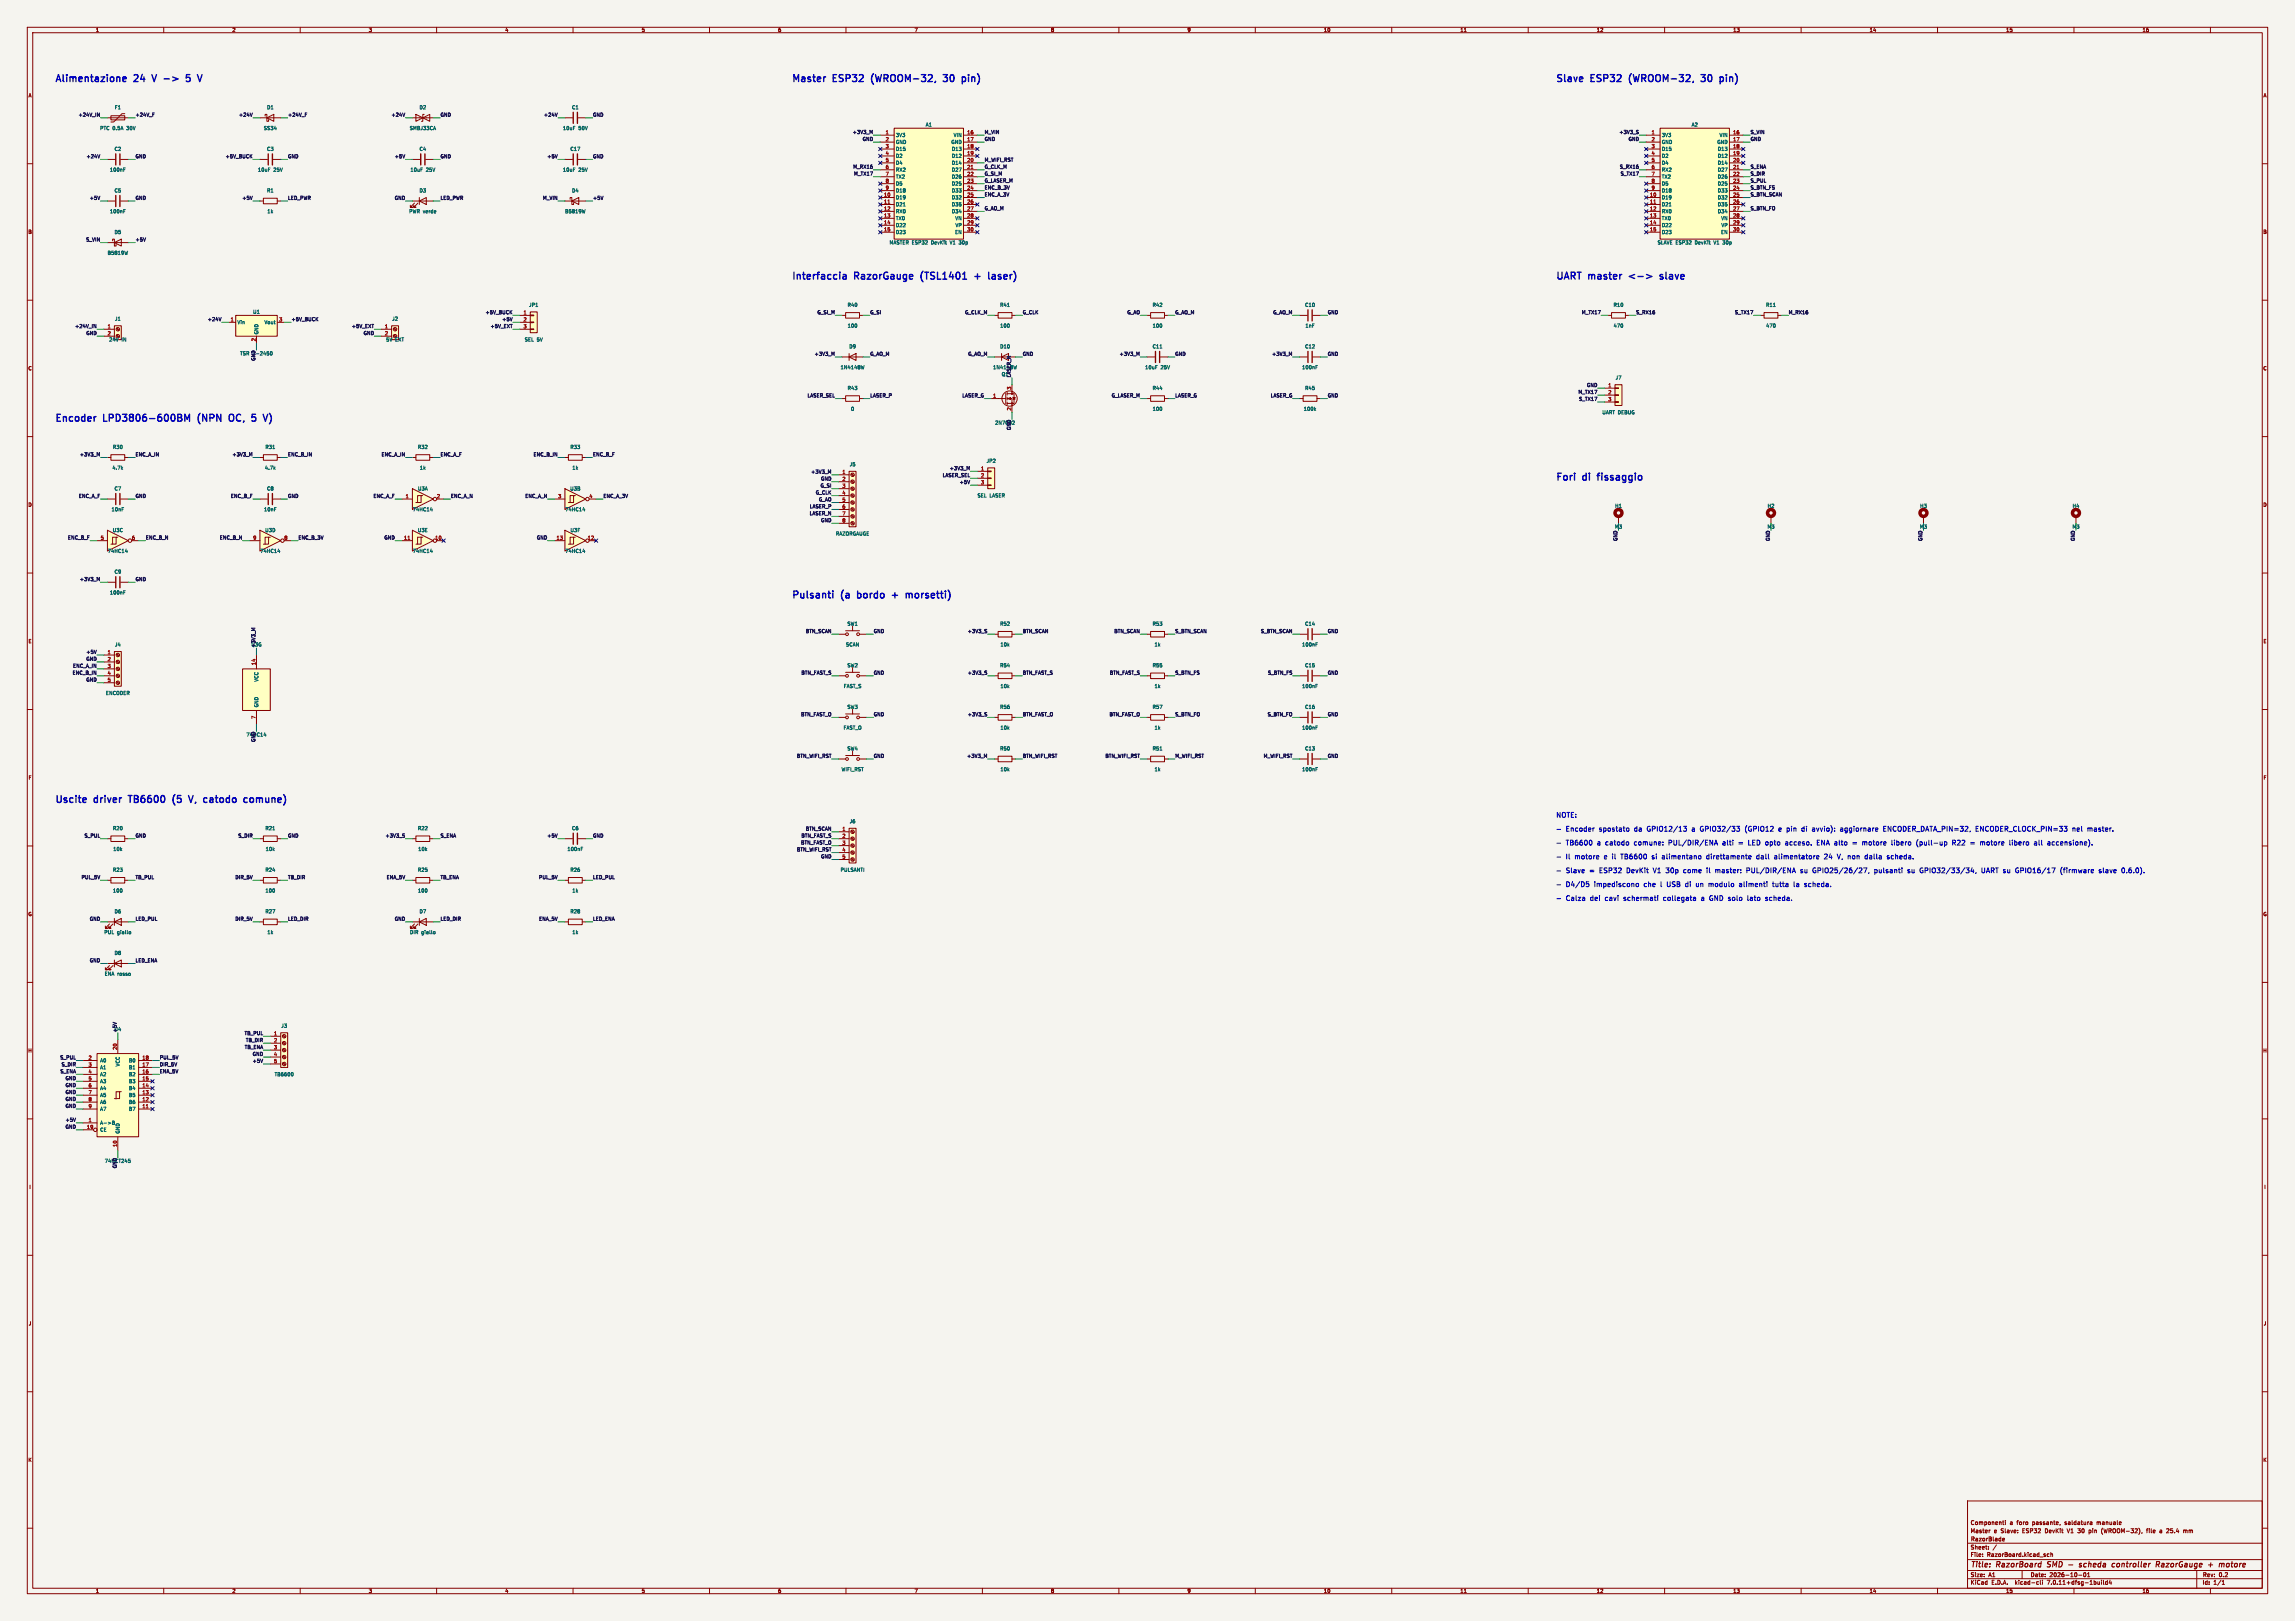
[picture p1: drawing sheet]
<svg xmlns="http://www.w3.org/2000/svg" width="841mm" height="594mm" viewBox="0 0 841 594" stroke-linecap="round" stroke-linejoin="round" font-family="sans-serif">
<defs><g id="words">
<g font-size="3.5" fill="#0000c2">
<text x="20" y="30.2">Alimentazione</text>
<text x="49.3" y="30.2">24</text>
<text x="57.1" y="30.2">V</text>
<text x="62.2" y="30.2">-&gt;</text>
<text x="71.5" y="30.2">5</text>
<text x="290" y="30.2">Master</text>
<text x="305.4" y="30.2">ESP32</text>
<text x="320.5" y="30.2">(WROOM-32,</text>
<text x="348" y="30.2">30</text>
<text x="355.7" y="30.2">pin)</text>
<text x="570" y="30.2">Slave</text>
<text x="583.1" y="30.2">ESP32</text>
<text x="598.2" y="30.2">(WROOM-32,</text>
<text x="625.7" y="30.2">30</text>
<text x="633.5" y="30.2">pin)</text>
<text x="290" y="102.6">Interfaccia</text>
<text x="313.3" y="102.6">RazorGauge</text>
<text x="338.6" y="102.6">(TSL1401</text>
<text x="359.3" y="102.6">+</text>
<text x="365.4" y="102.6">laser)</text>
<text x="570" y="102.6">UART master</text>
<text x="598.2" y="102.6">&lt;-&gt;</text>
<text x="610.5" y="102.6">slave</text>
<text x="20" y="154.7">Encoder</text>
<text x="38.1" y="154.7">LPD3806-600BM</text>
<text x="73.7" y="154.7">(NPN</text>
<text x="86.2" y="154.7">OC,</text>
<text x="95.5" y="154.7">5</text>
<text x="570" y="176.3">Fori</text>
<text x="580.2" y="176.3">di</text>
<text x="586.7" y="176.3">fissaggio</text>
<text x="290" y="219.5">Pulsanti</text>
<text x="308.4" y="219.5">(a</text>
<text x="315.4" y="219.5">bordo</text>
<text x="329.1" y="219.5">+</text>
<text x="335.2" y="219.5">morsetti)</text>
<text x="20" y="294.4">Uscite</text>
<text x="34.7" y="294.4">driver</text>
<text x="48.4" y="294.4">TB6600</text>
<text x="65.5" y="294.4">(5</text>
<text x="72.6" y="294.4">V,</text>
<text x="78.9" y="294.4">catodo</text>
<text x="94.7" y="294.4">comune)</text>
</g>
<g font-size="2.8" fill="#840000">
<text x="722" y="574.9">Title:</text>
<text x="731.7" y="574.9">RazorBoard</text>
<text x="751.1" y="574.9">SMD</text>
<text x="764.4" y="574.9">scheda</text>
<text x="777.2" y="574.9">controller</text>
<text x="794.1" y="574.9">RazorGauge</text>
<text x="814.1" y="574.9">+</text>
<text x="818.9" y="574.9">motore</text>
</g>
<g font-size="2.5" fill="#0000c2">
<text x="570" y="299.7">NOTE:</text>
<text x="573.7" y="304.8">Encoder</text>
<text x="585.9" y="304.8">spostato</text>
<text x="598.8" y="304.8">da</text>
<text x="603.6" y="304.8">GPIO12/13</text>
<text x="620.1" y="304.8">a GPIO32/33</text>
<text x="639.8" y="304.8">(GPIO12</text>
<text x="652.2" y="304.8">e pin</text>
<text x="660.8" y="304.8">di</text>
<text x="664.8" y="304.8">avvio):</text>
<text x="675.1" y="304.8">aggiornare</text>
<text x="691" y="304.8">ENCODER_DATA_PIN=32,</text>
<text x="725" y="304.8">ENCODER_CLOCK_PIN=33</text>
<text x="760.5" y="304.8">nel</text>
<text x="766.1" y="304.8">master.</text>
<text x="573.7" y="309.9">TB6600</text>
<text x="585.2" y="309.9">a catodo</text>
<text x="598.8" y="309.9">comune:</text>
<text x="611.5" y="309.9">PUL/DIR/ENA</text>
<text x="631.4" y="309.9">alti</text>
<text x="637.4" y="309.9">=</text>
<text x="641.1" y="309.9">LED opto</text>
<text x="654.8" y="309.9">acceso.</text>
<text x="666.5" y="309.9">ENA alto</text>
<text x="679.7" y="309.9">=</text>
<text x="683.4" y="309.9">motore</text>
<text x="694.2" y="309.9">libero</text>
<text x="703.4" y="309.9">(pull-up</text>
<text x="716.7" y="309.9">R22</text>
<text x="727.1" y="309.9">motore</text>
<text x="737.9" y="309.9">libero</text>
<text x="747.1" y="309.9">all</text>
<text x="752.1" y="309.9">accensione).</text>
<text x="573.7" y="315">Il</text>
<text x="577" y="315">motore</text>
<text x="587.8" y="315">e il</text>
<text x="594.1" y="315">TB6600</text>
<text x="605.6" y="315">si</text>
<text x="609.3" y="315">alimentano</text>
<text x="625.7" y="315">direttamente</text>
<text x="644.2" y="315">dall</text>
<text x="650.8" y="315">alimentatore</text>
<text x="669.2" y="315">24</text>
<text x="674.1" y="315">V, non</text>
<text x="684.3" y="315">dalla</text>
<text x="692.6" y="315">scheda.</text>
<text x="573.7" y="320.1">Slave</text>
<text x="582.4" y="320.1">=</text>
<text x="586.1" y="320.1">ESP32</text>
<text x="596.1" y="320.1">DevKit</text>
<text x="606" y="320.1">V1</text>
<text x="610.7" y="320.1">30p</text>
<text x="617.2" y="320.1">come</text>
<text x="625.8" y="320.1">il</text>
<text x="629.1" y="320.1">master:</text>
<text x="640.6" y="320.1">PUL/DIR/ENA</text>
<text x="660.5" y="320.1">su</text>
<text x="665" y="320.1">GPIO25/26/27,</text>
<text x="687.7" y="320.1">pulsanti</text>
<text x="700" y="320.1">su</text>
<text x="704.6" y="320.1">GPIO32/33/34,</text>
<text x="727.3" y="320.1">UART su</text>
<text x="739.9" y="320.1">GPIO16/17</text>
<text x="756.5" y="320.1">(firmware</text>
<text x="770.7" y="320.1">slave</text>
<text x="779.1" y="320.1">0.6.0).</text>
<text x="573.7" y="325.1">D4/D5</text>
<text x="584.1" y="325.1">impediscono</text>
<text x="602.3" y="325.1">che</text>
<text x="608.5" y="325.1">l</text>
<text x="610.9" y="325.1">USB di</text>
<text x="621.8" y="325.1">un</text>
<text x="626.5" y="325.1">modulo</text>
<text x="637.8" y="325.1">alimenti</text>
<text x="650.2" y="325.1">tutta</text>
<text x="658" y="325.1">la</text>
<text x="662" y="325.1">scheda.</text>
<text x="573.7" y="330.2">Calza</text>
<text x="582.6" y="330.2">dei</text>
<text x="588.1" y="330.2">cavi</text>
<text x="595" y="330.2">schermati</text>
<text x="609.7" y="330.2">collegata</text>
<text x="623.6" y="330.2">a GND solo</text>
<text x="640.8" y="330.2">lato</text>
<text x="647.5" y="330.2">scheda.</text>
</g>
<g font-size="2.1" fill="#840000">
<text x="722" y="562">Master</text>
<text x="722" y="559">Componenti</text>
<text x="730.7" y="562">e Slave:</text>
<text x="736.4" y="559">a</text>
<text x="739.1" y="559">foro</text>
<text x="741.3" y="562">ESP32</text>
<text x="744.9" y="559">passante,</text>
<text x="749.7" y="562">DevKit</text>
<text x="756.9" y="559">saldatura</text>
<text x="758" y="562">V1</text>
<text x="762" y="562">30</text>
<text x="766.2" y="562">pin</text>
<text x="768.8" y="559">manuale</text>
<text x="770.9" y="562">(WROOM-32),</text>
<text x="787.7" y="562">file</text>
<text x="792.6" y="562">a</text>
<text x="795.3" y="562">25.4</text>
<text x="801.6" y="562">mm</text>
<text x="722" y="568">Sheet:</text>
<text x="722" y="565.2">RazorBlade</text>
<text x="722" y="570.7">File:</text>
<text x="728.1" y="570.7">RazorBoard.kicad_sch</text>
<text x="722" y="580.9">KiCad</text>
<text x="722" y="578.1">Size:</text>
<text x="728.7" y="578.1">A1</text>
<text x="729.7" y="580.9">E.D.A.</text>
<text x="738.6" y="580.9">kicad-cli</text>
<text x="744" y="578.1">Date:</text>
<text x="750.5" y="580.9">7.0.11+dfsg-1build4</text>
<text x="751" y="578.1">2026-10-01</text>
<text x="807" y="578.3">Rev:</text>
<text x="807" y="580.9">Id:</text>
<text x="811.1" y="580.9">1/1</text>
<text x="813.4" y="578.3">0.2</text>
</g>
<g font-size="1.8" fill="#840000">
<text x="35" y="11.9">1</text>
<text x="85" y="11.9">2</text>
<text x="135" y="11.9">3</text>
<text x="185" y="11.9">4</text>
<text x="235" y="11.9">5</text>
<text x="285" y="11.9">6</text>
<text x="335" y="11.9">7</text>
<text x="385" y="11.9">8</text>
<text x="435" y="11.9">9</text>
<text x="485" y="11.9">10</text>
<text x="535" y="11.9">11</text>
<text x="585" y="11.9">12</text>
<text x="635" y="11.9">13</text>
<text x="685" y="11.9">14</text>
<text x="735" y="11.9">15</text>
<text x="785" y="11.9">16</text>
<text x="10.3" y="35.9">A</text>
<text x="829.3" y="35.9">A</text>
<text x="10.3" y="85.9">B</text>
<text x="829.2" y="85.9">B</text>
<text x="10.3" y="135.9">C</text>
<text x="829.2" y="135.9">C</text>
<text x="10.3" y="185.9">D</text>
<text x="829.2" y="185.9">D</text>
<text x="10.3" y="235.9">E</text>
<text x="829.3" y="235.9">E</text>
<text x="10.3" y="285.9">F</text>
<text x="829.3" y="285.9">F</text>
<text x="10.3" y="335.9">G</text>
<text x="829.2" y="335.9">G</text>
<text x="10.2" y="385.9">H</text>
<text x="829.2" y="385.9">H</text>
<text x="10.6" y="435.9">I</text>
<text x="829.6" y="435.9">I</text>
<text x="10.4" y="485.9">J</text>
<text x="829.4" y="485.9">J</text>
<text x="10.3" y="535.9">K</text>
<text x="829.2" y="535.9">K</text>
<text x="35" y="583.9">1</text>
<text x="85" y="583.9">2</text>
<text x="135" y="583.9">3</text>
<text x="185" y="583.9">4</text>
<text x="235" y="583.9">5</text>
<text x="285" y="583.9">6</text>
<text x="335" y="583.9">7</text>
<text x="385" y="583.9">8</text>
<text x="435" y="583.9">9</text>
<text x="485" y="583.9">10</text>
<text x="535" y="583.9">11</text>
<text x="585" y="583.9">12</text>
<text x="635" y="583.9">13</text>
<text x="685" y="583.9">14</text>
<text x="735" y="583.9">15</text>
<text x="785" y="583.9">16</text>
</g>
<g font-size="1.8" fill="#006464">
<text x="41.9" y="40.2">F1</text>
<text x="97.7" y="40.2">D1</text>
<text x="153.6" y="40.2">D2</text>
<text x="209.5" y="40.2">C1</text>
<text x="36.5" y="47.9">PTC 0.5A</text>
<text x="46.5" y="47.9">30V</text>
<text x="96.5" y="47.9">SS34</text>
<text x="150" y="47.9">SMBJ33CA</text>
<text x="206.2" y="47.9">10uF</text>
<text x="212" y="47.9">50V</text>
<text x="339.1" y="46.6">A1</text>
<text x="619.8" y="46.6">A2</text>
<text x="328.2" y="50.4">3V3</text>
<text x="328.2" y="52.9">GND</text>
<text x="348.5" y="52.9">GND</text>
<text x="349.3" y="50.4">VIN</text>
<text x="608.8" y="50.4">3V3</text>
<text x="608.8" y="52.9">GND</text>
<text x="629.1" y="52.9">GND</text>
<text x="630" y="50.4">VIN</text>
<text x="41.8" y="55.5">C2</text>
<text x="97.7" y="55.5">C3</text>
<text x="153.6" y="55.5">C4</text>
<text x="208.9" y="55.5">C17</text>
<text x="328.2" y="55.5">D15</text>
<text x="328.2" y="58">D2</text>
<text x="348.7" y="55.5">D13</text>
<text x="348.7" y="58">D12</text>
<text x="608.8" y="55.5">D15</text>
<text x="608.8" y="58">D2</text>
<text x="629.3" y="55.5">D13</text>
<text x="629.3" y="58">D12</text>
<text x="40.1" y="63.1">100nF</text>
<text x="94.4" y="63.1">10uF</text>
<text x="100.2" y="63.1">25V</text>
<text x="150.3" y="63.1">10uF</text>
<text x="156.1" y="63.1">25V</text>
<text x="206.2" y="63.1">10uF</text>
<text x="212" y="63.1">25V</text>
<text x="328.2" y="60.6">D4</text>
<text x="328.2" y="63.1">RX2</text>
<text x="328.2" y="65.6">TX2</text>
<text x="348.7" y="60.6">D14</text>
<text x="348.7" y="63.1">D27</text>
<text x="348.7" y="65.6">D26</text>
<text x="608.8" y="60.6">D4</text>
<text x="608.8" y="63.1">RX2</text>
<text x="608.8" y="65.6">TX2</text>
<text x="629.3" y="60.6">D14</text>
<text x="629.3" y="63.1">D27</text>
<text x="629.3" y="65.6">D26</text>
<text x="41.8" y="70.7">C5</text>
<text x="97.7" y="70.7">R1</text>
<text x="153.6" y="70.7">D3</text>
<text x="209.5" y="70.7">D4</text>
<text x="328.2" y="68.2">D5</text>
<text x="328.2" y="70.7">D18</text>
<text x="348.7" y="68.2">D25</text>
<text x="348.7" y="70.7">D33</text>
<text x="608.8" y="68.2">D5</text>
<text x="608.8" y="70.7">D18</text>
<text x="629.3" y="68.2">D25</text>
<text x="629.3" y="70.7">D33</text>
<text x="328.2" y="73.3">D19</text>
<text x="328.2" y="75.8">D21</text>
<text x="348.7" y="73.3">D32</text>
<text x="348.7" y="75.8">D35</text>
<text x="608.8" y="73.3">D19</text>
<text x="608.8" y="75.8">D21</text>
<text x="629.3" y="73.3">D32</text>
<text x="629.3" y="75.8">D35</text>
<text x="40.1" y="78.3">100nF</text>
<text x="97.8" y="78.3">1k</text>
<text x="149.8" y="78.3">PWR verde</text>
<text x="206.9" y="78.3">B5819W</text>
<text x="328.2" y="78.3">RX0</text>
<text x="328.2" y="80.9">TX0</text>
<text x="328.2" y="83.4">D22</text>
<text x="348.7" y="78.3">D34</text>
<text x="349.9" y="80.9">VN</text>
<text x="350" y="83.4">VP</text>
<text x="608.8" y="78.3">RX0</text>
<text x="608.8" y="80.9">TX0</text>
<text x="608.8" y="83.4">D22</text>
<text x="629.3" y="78.3">D34</text>
<text x="630.6" y="80.9">VN</text>
<text x="630.7" y="83.4">VP</text>
<text x="41.8" y="86">D5</text>
<text x="325.8" y="89.8">MASTER ESP32</text>
<text x="328.2" y="86">D23</text>
<text x="341.4" y="89.8">DevKit</text>
<text x="348.5" y="89.8">V1</text>
<text x="349.9" y="86">EN</text>
<text x="351.9" y="89.8">30p</text>
<text x="607.3" y="89.8">SLAVE ESP32</text>
<text x="608.8" y="86">D23</text>
<text x="621.2" y="89.8">DevKit</text>
<text x="628.3" y="89.8">V1</text>
<text x="630.5" y="86">EN</text>
<text x="631.8" y="89.8">30p</text>
<text x="39.3" y="93.6">B5819W</text>
<text x="193.8" y="112.6">JP1</text>
<text x="310.5" y="112.6">R40</text>
<text x="366.4" y="112.6">R41</text>
<text x="422.2" y="112.6">R42</text>
<text x="478.1" y="112.6">C10</text>
<text x="591.1" y="112.6">R10</text>
<text x="647" y="112.6">R11</text>
<text x="42" y="117.7">J1</text>
<text x="86.9" y="119">Vin</text>
<text x="92.6" y="115.2">U1</text>
<text x="96.8" y="119">Vout</text>
<text x="143.6" y="117.7">J2</text>
<text x="39.9" y="125.3">24V</text>
<text x="44.6" y="125.3">IN</text>
<text x="94.8" y="122.7" transform="rotate(-90 94.8 122.7)">GND</text>
<text x="141.4" y="125.3">5V</text>
<text x="144.9" y="125.3">EXT</text>
<text x="192.2" y="125.3">SEL 5V</text>
<text x="310.5" y="120.2">100</text>
<text x="366.4" y="120.2">100</text>
<text x="422.3" y="120.2">100</text>
<text x="478.2" y="120.2">1nF</text>
<text x="591.2" y="120.2">470</text>
<text x="647.1" y="120.2">470</text>
<text x="87.9" y="130.4">TSR 2-2450</text>
<text x="311.1" y="127.9">D9</text>
<text x="366.4" y="127.9">D10</text>
<text x="422.2" y="127.9">C11</text>
<text x="478.1" y="127.9">C12</text>
<text x="307.9" y="135.5">1N4148W</text>
<text x="419.5" y="135.5">10uF</text>
<text x="425.3" y="135.5">25V</text>
<text x="477" y="135.5">100nF</text>
<text x="310.5" y="143.1">R43</text>
<text x="366.9" y="138">Q1</text>
<text x="422.2" y="143.1">R44</text>
<text x="478.1" y="143.1">R45</text>
<text x="591.9" y="139.3">J7</text>
<text x="311.7" y="150.7">0</text>
<text x="364.5" y="155.8">2N7002</text>
<text x="422.3" y="150.7">100</text>
<text x="477.6" y="150.7">100k</text>
<text x="587" y="152">UART DEBUG</text>
<text x="41.2" y="164.7">R30</text>
<text x="97.1" y="164.7">R31</text>
<text x="153" y="164.7">R32</text>
<text x="208.9" y="164.7">R33</text>
<text x="41.1" y="172.3">4.7k</text>
<text x="96.9" y="172.3">4.7k</text>
<text x="153.7" y="172.3">1k</text>
<text x="209.6" y="172.3">1k</text>
<text x="311.2" y="171">J5</text>
<text x="361.4" y="169.8">JP2</text>
<text x="41.8" y="179.9">C7</text>
<text x="97.7" y="179.9">C8</text>
<text x="153" y="179.9">U3A</text>
<text x="208.8" y="179.9">U3B</text>
<text x="358.1" y="182.5">SEL LASER</text>
<text x="40.7" y="187.6">10nF</text>
<text x="96.6" y="187.6">10nF</text>
<text x="151.1" y="187.6">74HC14</text>
<text x="207" y="187.6">74HC14</text>
<text x="591.7" y="186.3">H1</text>
<text x="647.6" y="186.3">H2</text>
<text x="703.5" y="186.3">H3</text>
<text x="759.4" y="186.3">H4</text>
<text x="41.2" y="195.2">U3C</text>
<text x="97.1" y="195.2">U3D</text>
<text x="153" y="195.2">U3E</text>
<text x="208.9" y="195.2">U3F</text>
<text x="306.2" y="196.4">RAZORGAUGE</text>
<text x="591.7" y="193.9">M3</text>
<text x="647.5" y="193.9">M3</text>
<text x="703.4" y="193.9">M3</text>
<text x="759.3" y="193.9">M3</text>
<text x="39.4" y="202.8">74HC14</text>
<text x="95.2" y="202.8">74HC14</text>
<text x="151.1" y="202.8">74HC14</text>
<text x="207" y="202.8">74HC14</text>
<text x="41.8" y="210.4">C9</text>
<text x="40.1" y="218">100nF</text>
<text x="310.4" y="229.5">SW1</text>
<text x="366.4" y="229.5">R52</text>
<text x="422.2" y="229.5">R53</text>
<text x="478.1" y="229.5">C14</text>
<text x="42" y="237.1">J4</text>
<text x="309.9" y="237.1">SCAN</text>
<text x="366.5" y="237.1">10k</text>
<text x="423" y="237.1">1k</text>
<text x="477" y="237.1">100nF</text>
<text x="310.4" y="244.7">SW2</text>
<text x="366.4" y="244.7">R54</text>
<text x="422.2" y="244.7">R55</text>
<text x="478.1" y="244.7">C15</text>
<text x="94.8" y="250" transform="rotate(-90 94.8 250)">VCC</text>
<text x="38.7" y="254.9">ENCODER</text>
<text x="309.1" y="252.3">FAST_S</text>
<text x="366.5" y="252.3">10k</text>
<text x="423" y="252.3">1k</text>
<text x="477" y="252.3">100nF</text>
<text x="94.8" y="259.3" transform="rotate(-90 94.8 259.3)">GND</text>
<text x="310.4" y="259.9">SW3</text>
<text x="366.4" y="259.9">R56</text>
<text x="422.2" y="259.9">R57</text>
<text x="478.1" y="259.9">C16</text>
<text x="309" y="267.6">FAST_O</text>
<text x="366.5" y="267.6">10k</text>
<text x="423" y="267.6">1k</text>
<text x="477" y="267.6">100nF</text>
<text x="90.2" y="270.1">74HC14</text>
<text x="310.4" y="275.2">SW4</text>
<text x="366.4" y="275.2">R50</text>
<text x="422.2" y="275.2">R51</text>
<text x="478.1" y="275.2">C13</text>
<text x="308.2" y="282.8">WIFI_RST</text>
<text x="366.5" y="282.8">10k</text>
<text x="423" y="282.8">1k</text>
<text x="477" y="282.8">100nF</text>
<text x="41.2" y="304.4">R20</text>
<text x="97.1" y="304.4">R21</text>
<text x="153" y="304.4">R22</text>
<text x="209.5" y="304.4">C6</text>
<text x="311.2" y="301.9">J6</text>
<text x="41.4" y="312">10k</text>
<text x="97.2" y="312">10k</text>
<text x="153.1" y="312">10k</text>
<text x="207.8" y="312">100nF</text>
<text x="41.2" y="319.6">R23</text>
<text x="97.1" y="319.6">R24</text>
<text x="153" y="319.6">R25</text>
<text x="208.9" y="319.6">R26</text>
<text x="307.9" y="319.6">PULSANTI</text>
<text x="41.3" y="327.3">100</text>
<text x="97.1" y="327.3">100</text>
<text x="153" y="327.3">100</text>
<text x="209.6" y="327.3">1k</text>
<text x="41.8" y="334.9">D6</text>
<text x="97.1" y="334.9">R27</text>
<text x="153.6" y="334.9">D7</text>
<text x="208.9" y="334.9">R28</text>
<text x="38.1" y="342.5">PUL</text>
<text x="42.9" y="342.5">giallo</text>
<text x="97.8" y="342.5">1k</text>
<text x="150.1" y="342.5">DIR</text>
<text x="154.4" y="342.5">giallo</text>
<text x="209.6" y="342.5">1k</text>
<text x="41.8" y="350.1">D8</text>
<text x="38.2" y="357.7">ENA rosso</text>
<text x="102.9" y="376.8">J3</text>
<text x="36.6" y="389.5">A0</text>
<text x="47.1" y="389.5">B0</text>
<text x="36.6" y="392">A1</text>
<text x="36.6" y="394.6">A2</text>
<text x="44" y="390.9" transform="rotate(-90 44 390.9)">VCC</text>
<text x="47.1" y="394.6">B2</text>
<text x="47.1" y="392">B1</text>
<text x="100.5" y="394.6">TB6600</text>
<text x="36.6" y="397.1">A3</text>
<text x="36.6" y="399.6">A4</text>
<text x="47.1" y="399.6">B4</text>
<text x="47.1" y="397.1">B3</text>
<text x="36.6" y="402.2">A5</text>
<text x="36.6" y="404.7">A6</text>
<text x="36.6" y="407.3">A7</text>
<text x="47.1" y="407.3">B7</text>
<text x="47.1" y="404.7">B6</text>
<text x="47.1" y="402.2">B5</text>
<text x="36.6" y="412.3">A-&gt;B</text>
<text x="36.6" y="414.9">CE</text>
<text x="44" y="415.5" transform="rotate(-90 44 415.5)">GND</text>
<text x="38.3" y="426.3">74HCT245</text>
</g>
<g font-size="1.8" fill="#0f0f0f">
<text x="28.6" y="42.8">+24V_IN</text>
<text x="49.5" y="42.8">+24V_F</text>
<text x="87.4" y="42.8">+24V</text>
<text x="105.4" y="42.8">+24V_F</text>
<text x="143.3" y="42.8">+24V</text>
<text x="161.3" y="42.8">GND</text>
<text x="199.2" y="42.8">+24V</text>
<text x="217.2" y="42.8">GND</text>
<text x="312.3" y="49.2">+3V3_M</text>
<text x="316" y="51.7">GND</text>
<text x="360.7" y="51.7">GND</text>
<text x="360.7" y="49.2">M_VIN</text>
<text x="593.3" y="49.2">+3V3_S</text>
<text x="596.6" y="51.7">GND</text>
<text x="641.3" y="49.2">S_VIN</text>
<text x="641.3" y="51.7">GND</text>
<text x="31.5" y="58.1">+24V</text>
<text x="49.5" y="58.1">GND</text>
<text x="82.5" y="58.1">+5V_BUCK</text>
<text x="105.4" y="58.1">GND</text>
<text x="144.5" y="58.1">+5V</text>
<text x="161.3" y="58.1">GND</text>
<text x="200.4" y="58.1">+5V</text>
<text x="217.2" y="58.1">GND</text>
<text x="360.7" y="59.3">M_WIFI_RST</text>
<text x="312.5" y="61.9">M_RX16</text>
<text x="312.8" y="64.4">M_TX17</text>
<text x="360.7" y="61.9">G_CLK_M</text>
<text x="360.7" y="64.4">G_SI_M</text>
<text x="593.4" y="61.9">S_RX16</text>
<text x="593.7" y="64.4">S_TX17</text>
<text x="641.3" y="61.9">S_ENA</text>
<text x="641.3" y="64.4">S_DIR</text>
<text x="360.7" y="69.5">ENC_B_3V</text>
<text x="360.7" y="67">G_LASER_M</text>
<text x="641.3" y="67">S_PUL</text>
<text x="641.3" y="69.5">S_BTN_FS</text>
<text x="32.8" y="73.3">+5V</text>
<text x="49.5" y="73.3">GND</text>
<text x="88.6" y="73.3">+5V</text>
<text x="105.4" y="73.3">LED_PWR</text>
<text x="144.5" y="73.3">GND</text>
<text x="161.3" y="73.3">LED_PWR</text>
<text x="198.8" y="73.3">M_VIN</text>
<text x="217.2" y="73.3">+5V</text>
<text x="360.7" y="72">ENC_A_3V</text>
<text x="360.7" y="77.1">G_AO_M</text>
<text x="641.3" y="72">S_BTN_SCAN</text>
<text x="641.3" y="77.1">S_BTN_FO</text>
<text x="31.4" y="88.5">S_VIN</text>
<text x="49.5" y="88.5">+5V</text>
<text x="76" y="117.8">+24V</text>
<text x="106.7" y="117.8">+5V_BUCK</text>
<text x="177.8" y="115.2">+5V_BUCK</text>
<text x="183.9" y="117.8">+5V</text>
<text x="299.4" y="115.2">G_SI_M</text>
<text x="318.8" y="115.2">G_SI</text>
<text x="353.5" y="115.2">G_CLK_M</text>
<text x="374.6" y="115.2">G_CLK</text>
<text x="413" y="115.2">G_AO</text>
<text x="430.5" y="115.2">G_AO_M</text>
<text x="466.4" y="115.2">G_AO_M</text>
<text x="486.4" y="115.2">GND</text>
<text x="579.5" y="115.2">M_TX17</text>
<text x="599.4" y="115.2">S_RX16</text>
<text x="635.6" y="115.2">S_TX17</text>
<text x="655.3" y="115.2">M_RX16</text>
<text x="27.4" y="120.3">+24V_IN</text>
<text x="31.5" y="122.8">GND</text>
<text x="128.8" y="120.3">+5V_EXT</text>
<text x="133.1" y="122.8">GND</text>
<text x="179.6" y="120.3">+5V_EXT</text>
<text x="298.4" y="130.5">+3V3_M</text>
<text x="318.8" y="130.5">G_AO_M</text>
<text x="354.7" y="130.5">G_AO_M</text>
<text x="374.6" y="130.5">GND</text>
<text x="410.1" y="130.5">+3V3_M</text>
<text x="430.5" y="130.5">GND</text>
<text x="466" y="130.5">+3V3_M</text>
<text x="486.4" y="130.5">GND</text>
<text x="93.6" y="132.3" transform="rotate(-90 93.6 132.3)">GND</text>
<text x="363.8" y="135.5">1N4148W</text>
<text x="370.5" y="138.4" transform="rotate(-90 370.5 138.4)">LASER_N</text>
<text x="581.4" y="141.9">GND</text>
<text x="295.8" y="145.7">LASER_SEL</text>
<text x="318.8" y="145.7">LASER_P</text>
<text x="352.5" y="145.7">LASER_G</text>
<text x="407.2" y="145.7">G_LASER_M</text>
<text x="430.5" y="145.7">LASER_G</text>
<text x="465.5" y="145.7">LASER_G</text>
<text x="486.4" y="145.7">GND</text>
<text x="578.3" y="144.4">M_TX17</text>
<text x="578.5" y="147">S_TX17</text>
<text x="370.5" y="157.7" transform="rotate(-90 370.5 157.7)">GND</text>
<text x="29.1" y="167.3">+3V3_M</text>
<text x="49.5" y="167.3">ENC_A_IN</text>
<text x="85" y="167.3">+3V3_M</text>
<text x="105.4" y="167.3">ENC_B_IN</text>
<text x="139.7" y="167.3">ENC_A_IN</text>
<text x="161.3" y="167.3">ENC_A_F</text>
<text x="195.4" y="167.3">ENC_B_IN</text>
<text x="217.2" y="167.3">ENC_B_F</text>
<text x="297.1" y="173.6">+3V3_M</text>
<text x="347.9" y="172.4">+3V3_M</text>
<text x="300.5" y="178.7">G_SI</text>
<text x="300.7" y="176.2">GND</text>
<text x="345.3" y="174.9">LASER_SEL</text>
<text x="351.5" y="177.4">+5V</text>
<text x="28.8" y="182.5">ENC_A_F</text>
<text x="49.5" y="182.5">GND</text>
<text x="84.5" y="182.5">ENC_B_F</text>
<text x="105.4" y="182.5">GND</text>
<text x="136.7" y="182.5">ENC_A_F</text>
<text x="165.1" y="182.5">ENC_A_N</text>
<text x="192.4" y="182.5">ENC_A_N</text>
<text x="221" y="182.5">ENC_A_3V</text>
<text x="298.8" y="181.3">G_CLK</text>
<text x="299.9" y="183.8">G_AO</text>
<text x="296.6" y="188.9">LASER_N</text>
<text x="296.6" y="186.3">LASER_P</text>
<text x="300.7" y="191.4">GND</text>
<text x="24.8" y="197.8">ENC_B_F</text>
<text x="53.3" y="197.8">ENC_B_N</text>
<text x="80.4" y="197.8">ENC_B_N</text>
<text x="109.2" y="197.8">ENC_B_3V</text>
<text x="140.7" y="197.8">GND</text>
<text x="196.6" y="197.8">GND</text>
<text x="592.7" y="198.4" transform="rotate(-90 592.7 198.4)">GND</text>
<text x="648.6" y="198.4" transform="rotate(-90 648.6 198.4)">GND</text>
<text x="704.5" y="198.4" transform="rotate(-90 704.5 198.4)">GND</text>
<text x="760.4" y="198.4" transform="rotate(-90 760.4 198.4)">GND</text>
<text x="29.1" y="213">+3V3_M</text>
<text x="49.5" y="213">GND</text>
<text x="295.2" y="232.1">BTN_SCAN</text>
<text x="320" y="232.1">GND</text>
<text x="354.5" y="232.1">+3V3_S</text>
<text x="374.6" y="232.1">BTN_SCAN</text>
<text x="408.2" y="232.1">BTN_SCAN</text>
<text x="430.5" y="232.1">S_BTN_SCAN</text>
<text x="461.9" y="232.1">S_BTN_SCAN</text>
<text x="486.4" y="232.1">GND</text>
<text x="31.5" y="239.7">+5V</text>
<text x="92" y="237.1">U3G</text>
<text x="93.6" y="237.5" transform="rotate(-90 93.6 237.5)">+3V3_M</text>
<text x="26.6" y="244.8">ENC_A_IN</text>
<text x="31.5" y="242.2">GND</text>
<text x="26.5" y="247.3">ENC_B_IN</text>
<text x="31.5" y="249.8">GND</text>
<text x="293.5" y="247.3">BTN_FAST_S</text>
<text x="320" y="247.3">GND</text>
<text x="354.5" y="247.3">+3V3_S</text>
<text x="374.6" y="247.3">BTN_FAST_S</text>
<text x="406.6" y="247.3">BTN_FAST_S</text>
<text x="430.5" y="247.3">S_BTN_FS</text>
<text x="464.5" y="247.3">S_BTN_FS</text>
<text x="486.4" y="247.3">GND</text>
<text x="293.4" y="262.5">BTN_FAST_O</text>
<text x="320" y="262.5">GND</text>
<text x="354.5" y="262.5">+3V3_S</text>
<text x="374.6" y="262.5">BTN_FAST_O</text>
<text x="406.4" y="262.5">BTN_FAST_O</text>
<text x="430.5" y="262.5">S_BTN_FO</text>
<text x="464.4" y="262.5">S_BTN_FO</text>
<text x="486.4" y="262.5">GND</text>
<text x="93.6" y="272" transform="rotate(-90 93.6 272)">GND</text>
<text x="291.9" y="277.8">BTN_WIFI_RST</text>
<text x="320" y="277.8">GND</text>
<text x="354.2" y="277.8">+3V3_M</text>
<text x="374.6" y="277.8">BTN_WIFI_RST</text>
<text x="404.9" y="277.8">BTN_WIFI_RST</text>
<text x="430.5" y="277.8">M_WIFI_RST</text>
<text x="462.9" y="277.8">M_WIFI_RST</text>
<text x="486.4" y="277.8">GND</text>
<text x="295.2" y="304.4">BTN_SCAN</text>
<text x="30.8" y="307">S_PUL</text>
<text x="49.5" y="307">GND</text>
<text x="87.2" y="307">S_DIR</text>
<text x="105.4" y="307">GND</text>
<text x="141.1" y="307">+3V3_S</text>
<text x="161.3" y="307">S_ENA</text>
<text x="200.4" y="307">+5V</text>
<text x="217.2" y="307">GND</text>
<text x="293.4" y="309.5">BTN_FAST_O</text>
<text x="293.5" y="307">BTN_FAST_S</text>
<text x="291.9" y="312.1">BTN_WIFI_RST</text>
<text x="300.7" y="314.6">GND</text>
<text x="29.7" y="322.2">PUL_5V</text>
<text x="49.5" y="322.2">TB_PUL</text>
<text x="86.1" y="322.2">DIR_5V</text>
<text x="105.4" y="322.2">TB_DIR</text>
<text x="141.6" y="322.2">ENA_5V</text>
<text x="161.3" y="322.2">TB_ENA</text>
<text x="197.4" y="322.2">PUL_5V</text>
<text x="217.2" y="322.2">LED_PUL</text>
<text x="32.8" y="337.5">GND</text>
<text x="49.5" y="337.5">LED_PUL</text>
<text x="86.1" y="337.5">DIR_5V</text>
<text x="105.4" y="337.5">LED_DIR</text>
<text x="144.5" y="337.5">GND</text>
<text x="161.3" y="337.5">LED_DIR</text>
<text x="197.4" y="337.5">ENA_5V</text>
<text x="217.2" y="337.5">LED_ENA</text>
<text x="32.8" y="352.7">GND</text>
<text x="49.5" y="352.7">LED_ENA</text>
<text x="41.8" y="378.1">U4</text>
<text x="42.8" y="378.5" transform="rotate(-90 42.8 378.5)">+5V</text>
<text x="89.5" y="379.4">TB_PUL</text>
<text x="90" y="381.9">TB_DIR</text>
<text x="21.9" y="388.3">S_PUL</text>
<text x="58.4" y="388.3">PUL_5V</text>
<text x="89.5" y="384.5">TB_ENA</text>
<text x="92.4" y="389.5">+5V</text>
<text x="92.4" y="387">GND</text>
<text x="22" y="393.4">S_ENA</text>
<text x="22.4" y="390.8">S_DIR</text>
<text x="23.9" y="395.9">GND</text>
<text x="58.4" y="393.4">ENA_5V</text>
<text x="58.4" y="390.8">DIR_5V</text>
<text x="23.9" y="401">GND</text>
<text x="23.9" y="398.4">GND</text>
<text x="23.9" y="406.1">GND</text>
<text x="23.9" y="403.5">GND</text>
<text x="23.9" y="411.1">+5V</text>
<text x="23.9" y="413.7">GND</text>
<text x="42.8" y="428.3" transform="rotate(-90 42.8 428.3)">GND</text>
</g>
<g font-size="1.8" fill="#a90000">
<text x="324.4" y="49.3">1</text>
<text x="324.4" y="51.8">2</text>
<text x="354.3" y="49.3">16</text>
<text x="354.3" y="51.8">17</text>
<text x="605.1" y="49.3">1</text>
<text x="605.1" y="51.8">2</text>
<text x="635" y="49.3">16</text>
<text x="635" y="51.8">17</text>
<text x="324.4" y="54.4">3</text>
<text x="324.4" y="56.9">4</text>
<text x="324.4" y="59.4">5</text>
<text x="354.3" y="54.4">18</text>
<text x="354.3" y="56.9">19</text>
<text x="354.3" y="59.4">20</text>
<text x="605.1" y="54.4">3</text>
<text x="605.1" y="56.9">4</text>
<text x="605.1" y="59.4">5</text>
<text x="635" y="54.4">18</text>
<text x="635" y="56.9">19</text>
<text x="635" y="59.4">20</text>
<text x="324.4" y="62">6</text>
<text x="324.4" y="64.5">7</text>
<text x="354.3" y="62">21</text>
<text x="354.3" y="64.5">22</text>
<text x="605.1" y="62">6</text>
<text x="605.1" y="64.5">7</text>
<text x="635" y="62">21</text>
<text x="635" y="64.5">22</text>
<text x="324.4" y="67.1">8</text>
<text x="324.4" y="69.6">9</text>
<text x="354.3" y="67.1">23</text>
<text x="354.3" y="69.6">24</text>
<text x="605.1" y="67.1">8</text>
<text x="605.1" y="69.6">9</text>
<text x="635" y="67.1">23</text>
<text x="635" y="69.6">24</text>
<text x="323.8" y="72.1">10</text>
<text x="323.8" y="74.7">11</text>
<text x="323.8" y="77.2">12</text>
<text x="354.3" y="72.1">25</text>
<text x="354.3" y="74.7">26</text>
<text x="354.3" y="77.2">27</text>
<text x="604.5" y="72.1">10</text>
<text x="604.5" y="74.7">11</text>
<text x="604.5" y="77.2">12</text>
<text x="635" y="72.1">25</text>
<text x="635" y="74.7">26</text>
<text x="635" y="77.2">27</text>
<text x="323.8" y="79.8">13</text>
<text x="323.8" y="82.3">14</text>
<text x="354.3" y="79.8">28</text>
<text x="354.3" y="82.3">29</text>
<text x="604.5" y="79.8">13</text>
<text x="604.5" y="82.3">14</text>
<text x="635" y="79.8">28</text>
<text x="635" y="82.3">29</text>
<text x="323.8" y="84.8">15</text>
<text x="354.3" y="84.8">30</text>
<text x="604.5" y="84.8">15</text>
<text x="635" y="84.8">30</text>
<text x="84.4" y="117.9">1</text>
<text x="102.2" y="117.9">3</text>
<text x="191.7" y="115.3">1</text>
<text x="191.7" y="117.9">2</text>
<text x="39.3" y="120.4">1</text>
<text x="39.3" y="122.9">2</text>
<text x="93.7" y="125.2" transform="rotate(-90 93.7 125.2)">2</text>
<text x="140.9" y="120.4">1</text>
<text x="140.9" y="122.9">2</text>
<text x="191.7" y="120.4">3</text>
<text x="370.6" y="142.9" transform="rotate(-90 370.6 142.9)">3</text>
<text x="589.2" y="142">1</text>
<text x="363.8" y="145.8">1</text>
<text x="589.2" y="144.5">2</text>
<text x="589.2" y="147.1">3</text>
<text x="370.6" y="150.6" transform="rotate(-90 370.6 150.6)">2</text>
<text x="308.5" y="173.7">1</text>
<text x="359.3" y="172.5">1</text>
<text x="308.5" y="176.3">2</text>
<text x="308.5" y="178.8">3</text>
<text x="359.3" y="175">2</text>
<text x="359.3" y="177.5">3</text>
<text x="148.5" y="182.6">1</text>
<text x="159.9" y="182.6">2</text>
<text x="204.4" y="182.6">3</text>
<text x="215.8" y="182.6">4</text>
<text x="308.5" y="181.4">4</text>
<text x="308.5" y="183.9">5</text>
<text x="308.5" y="186.4">6</text>
<text x="308.5" y="189">7</text>
<text x="308.5" y="191.5">8</text>
<text x="36.8" y="197.9">5</text>
<text x="48.2" y="197.9">6</text>
<text x="92.6" y="197.9">9</text>
<text x="104.1" y="197.9">8</text>
<text x="147.9" y="197.9">11</text>
<text x="159.3" y="197.9">10</text>
<text x="203.8" y="197.9">13</text>
<text x="215.2" y="197.9">12</text>
<text x="39.3" y="239.8">1</text>
<text x="39.3" y="242.3">2</text>
<text x="39.3" y="244.9">3</text>
<text x="93.7" y="243.9" transform="rotate(-90 93.7 243.9)">14</text>
<text x="39.3" y="247.4">4</text>
<text x="39.3" y="249.9">5</text>
<text x="93.7" y="263.6" transform="rotate(-90 93.7 263.6)">7</text>
<text x="308.5" y="304.5">1</text>
<text x="308.5" y="307.1">2</text>
<text x="308.5" y="309.6">3</text>
<text x="308.5" y="312.2">4</text>
<text x="308.5" y="314.7">5</text>
<text x="100.3" y="379.5">1</text>
<text x="100.3" y="382">2</text>
<text x="32.3" y="388.4">2</text>
<text x="42.9" y="384.9" transform="rotate(-90 42.9 384.9)">20</text>
<text x="52" y="388.4">18</text>
<text x="100.3" y="384.6">3</text>
<text x="100.3" y="387.1">4</text>
<text x="100.3" y="389.6">5</text>
<text x="32.3" y="390.9">3</text>
<text x="32.3" y="393.4">4</text>
<text x="32.3" y="396">5</text>
<text x="52" y="396">15</text>
<text x="52" y="393.4">16</text>
<text x="52" y="390.9">17</text>
<text x="32.3" y="398.5">6</text>
<text x="32.3" y="401.1">7</text>
<text x="52" y="401.1">13</text>
<text x="52" y="398.5">14</text>
<text x="32.3" y="403.6">8</text>
<text x="32.3" y="406.1">9</text>
<text x="52" y="406.1">11</text>
<text x="52" y="403.6">12</text>
<text x="31.7" y="413.8">19</text>
<text x="32.3" y="411.2">1</text>
<text x="42.9" y="420.4" transform="rotate(-90 42.9 420.4)">10</text>
</g>
</g></defs>
<path d="M0 0h841v594h-841z" fill="#f5f4ef" stroke="#f5f4ef" stroke-width=".37"/>
<g fill="none" stroke="#840000" stroke-width=".37">
<path d="M10 10h821v574h-821zM12 12h817v570h-817zM60 10v2M110 10v2M160 10v2M210 10v2M260 10v2M310 10v2M360 10v2M410 10v2M460 10v2M510 10v2"/>
<path d="M536.6 11.6h.7M560 10v2M610 10v2M660 10v2M710 10v2M760 10v2M810 10v2M10 60h2M829 60h2M10 110h2M829 110h2M10 160h2"/>
<path d="M829 160h2M10 210h2M829 210h2M10 260h2M829 260h2M364.5 262.9h1.3M365.8 261.9h5v2h-5zM370.8 262.9h1.3M10 310h2M829 310h2M10 360h2M829 360h2"/>
<path d="M10 410h2M829 410h2M10 460h2M829 460h2M10 510h2M829 510h2M10 560h2M721 550h108v32h-108zM733.8 557.7h.6M734 557.2v1.3l.4 .2M734.9 557.2v.1M734.9 557.7v1"/>
<path d="M755 558.6v.1M755 558.7l-.2 .2M766.1 557.7l.5 .2v.8h-.5M766.6 558l-.5 .1M829 560h2M721 578.5h108M721 575.5h108M721 571.5h108M721 565.5h108M726.5 570.2h.1M726.5 570.2v.1M726.5 569.5v.1"/>
<path d="M728.7 567.5v.2M728.7 566.8v.1M729.3 560.7l-.3 .1M731.6 566.1l-1.3 1.9M734 563.7l.5 .1v.2l-.7 .2M734.5 564.6l-.5 .1M741 575.5v3M746.6 579.6l.4 .1M747.7 579.1l.2 1.5M748.5 579.1v.1M748.5 579.6v1M750.9 569.5l-.4-.1-.3 .3 .1 .6h.6"/>
<path d="M751.5 569.5h.6l.1 .9M751.5 568.9v1.5M761.7 577.2h1.2M763.7 576.4l.2-.1a.73 .73 0 0 1 .5 .8 .73 .73 0 0 1-.7 .6l-.2-.5zM765 577.8h.8M765 576.7l.4-.4v1.5M765.5 560.7v1.5M765.5 561.6l.2 .1M765.7 560.7l-.2 .1M770.1 579.1v.1M770.1 579.6v1M770.3 560.3l-.2 .7 .2 1"/>
<path d="M770.8 579.1l.2 1.5M772.2 579.7l-.4-.1-.3 .3 .2 .6h.5M772.2 579.1v1.5M773.2 579l-.3 1.1h.9M773.6 579.6v1M785 561.6l-.1 .2M786.5 560.7h.6M787.1 560.2l-.4 .2v1.3M791.5 560.8h.6M792 561.1l-.5 .2v.3l.5 .1M794.2 560.2l.5 .1M794.7 560.8l-.8 .9h.9"/>
<path d="M800.2 560.8l.4-.1 .2 .2M800.2 560.7v1M800.8 560.9v.8M801 560.7l-.2 .2M805 575.5v6.5M814.3 579.5l.4-.4v1.5M60 582v2M110 582v2M160 582v2M210 582v2M260 582v2M310 582v2"/>
<path d="M360 582v2M410 582v2M460 582v2M510 582v2M536.6 583.6h.7M560 582v2M610 582v2M660 582v2M710 582v2M747 580.5l-.4 .1M760 582v2M810 582v2"/>
<path d="M814.3 580.6h.9"/>
</g>
<g fill="none" stroke="#840000" stroke-width=".4">
<path d="M750.2 574.1l.2 .1M750.5 572.4l-.1 .6M758.1 573.4h1.5M762.8 573l-.5-.1-.3 .4 .7 .3-.1 .5h-.7M763.7 573.1v1M776.6 573h-.7l-.3 .8 .4 .4 .6-.2M791.3 572.4l-.1 .7M792.2 573h.8l-.1 1.2M793 573.4l-1 .3 .2 .5 .7-.1M813.4 572.9l-.2 1.3M816.6 572.9l.3 .4-.3 .8M817.6 572.9h.7"/>
<path d="M817.9 572.2l-.2 1.7 .4 .3"/>
</g>
<path d="M95.2 194.3l7.7 3.8-7.7 3.8z" fill="#ffffc2"/>
<g fill="none" stroke="#840000" stroke-width=".37">
<path d="M39.4 88.9h7.6M41.3 88.3v-.7h.6v2.6h.6v-.7M41.9 88.9l2.5-1.3v2.6zM41.9 119.4h2.5v5.1h-2.5zM83.8 118.1h2.6M86.4 115.6h15.2v7.6h-15.2zM101.6 118.1h2.5M364.5 115.6h1.3M365.8 114.6h5v2h-5zM370.8 115.6h1.3M38.1 120.6h3.8M38.1 123.2h3.8"/>
<path d="M42.6 122.9l.9 .8M42.6 120.3l.9 .9M42.8 122.7l.9 .8M42.8 120.1l.9 .9M94 123.2v2.5M308.6 130.8h7.6M311.1 130.8l2.6-1.3v2.6zM311.1 129.5v2.6M476.2 130.8h2.8M481.1 130.8h2.8M308.6 146h1.3M309.9 145h5.1v2.1h-5.1z"/>
<path d="M315 146h1.2M588 142.2h3.8M588 144.8h3.8M588 147.3h3.8M591.8 147.2h1.3v.2h-1.3zM591.8 144.7h1.3v.2h-1.3zM591.8 142.1h1.3v.3h-1.3zM591.8 141h2.6v7.6h-2.6zM39.4 167.6h1.2M40.6 166.6h5.1v2.1h-5.1zM45.7 167.6h1.3M95.2 167.6h1.3"/>
<path d="M96.5 166.6h5.1v2.1h-5.1zM101.6 167.6h1.3M91.4 198.1h3.8M95.2 194.3l7.7 3.8-7.7 3.8zM95.2 182.9h2.8M98.4 196.8h-1.2v2.6M99.1 196.8h-.7v2.6h-1.9M100.1 182.9h2.8M104.1 198.1h2.6M39.4 337.8h7.6M40.1 338.6l-1.5 1.5h.8h-.8v-.8M41.4 338.6l-1.5 1.5h.7h-.7v-.8"/>
<path d="M41.9 337.8l2.5-1.3v2.6zM41.9 336.5v2.6"/>
<circle cx="43.2" cy="120.6" r=".63"/>
<circle cx="43.2" cy="123.2" r=".63"/>
<circle cx="103.5" cy="198.1" r=".63"/>
</g>
<path d="M46.8 92l-.3 1.3M369.2 112.3h.7M98.5 129.5v.5M99.2 128.9l.1-.1a.58 .58 0 0 1 .5 .7 .58 .58 0 0 1-.6 .5zM316.7 133.9l-.3 1.3M482.2 134.5h.4M482.2 133.9h.6M99.9 164.4h.8M101.8 202.1h.8M102.4 201.7v.8M47.5 341.4l.4 .2v.5l-.4 .1" fill="none" stroke="#006464" stroke-width=".37"/>
<path d="M479.3 128.8v4M480.8 128.8v4M98.3 180.8v4.1M99.8 180.8v4.1" fill="none" stroke="#840000" stroke-width=".51"/>
<g fill="#ffffc2" stroke="#ffffc2" stroke-width=".37">
<path d="M86.4 115.6h15.2v7.6h-15.2z"/>
<path d="M41.9 119.4h2.5v5.1h-2.5z"/>
<path d="M591.8 141h2.6v7.6h-2.6z"/>
</g>
<path d="M207 179.1l7.6 3.8-7.6 3.8z" fill="#ffffc2"/>
<g fill="none" stroke="#840000" stroke-width=".37">
<path d="M39.4 73.7h2.8M44.2 73.7h2.8M95.2 73.7h1.3M96.5 72.6h5.1v2.1h-5.1zM101.6 73.7h1.3M207 179.1l7.6 3.8-7.6 3.8zM358.1 172.7h3.8M358.1 175.3h3.8M358.1 177.8h3.8M361.9 177.7h1.3v.2h-1.3zM361.9 175.1h1.3v.3h-1.3zM361.9 172.6h1.3v.2h-1.3z"/>
<path d="M361.9 171.4h2.6v7.7h-2.6zM203.2 182.9h3.8M210.2 181.6h-1.3v2.5M210.8 181.6h-.6v2.5h-1.9M215.9 182.9h2.5M99.1 379.7h3.8M102.9 378.5h2.5v12.7h-2.5zM103.6 379.4l.9 .8M103.8 379.2l.8 .9M30.5 398.8h5.1M30.5 396.2h5.1M30.5 393.7h5.1"/>
<path d="M30.5 391.2h5.1M30.5 388.6h5.1M35.6 386.1h15.2v30.5h-15.2zM43.2 381v5.1M50.8 398.8h5.1M50.8 396.2h5.1M50.8 393.7h5.1M50.8 391.2h5.1M50.8 388.6h5.1M99.1 382.3h3.8M99.1 384.8h3.8M99.1 387.3h3.8"/>
<path d="M99.1 389.9h3.8M103.6 389.6l.9 .8M103.6 387l.9 .9M103.6 384.5l.9 .8M103.6 381.9l.9 .9M103.8 389.4l.8 .8M103.8 386.8l.8 .9M103.8 384.3l.8 .8M103.8 381.8l.8 .8M30.5 411.5h5.1M30.5 406.4h5.1M30.5 403.9h5.1"/>
<path d="M30.5 401.3h5.1M30.5 414h3.8M43.2 416.6v5M43.8 400h-1.3v2.6M44.4 400h-.6v2.6h-1.9M50.8 406.4h5.1M50.8 403.9h5.1M50.8 401.3h5.1"/>
<circle cx="215.3" cy="182.9" r=".63"/>
<circle cx="104.1" cy="379.7" r=".63"/>
<circle cx="104.1" cy="382.3" r=".63"/>
<circle cx="104.1" cy="384.8" r=".63"/>
<circle cx="104.1" cy="387.3" r=".63"/>
<circle cx="104.1" cy="389.9" r=".63"/>
<circle cx="34.9" cy="414" r=".63"/>
</g>
<g fill="none" stroke="#006464" stroke-width=".37">
<path d="M45.3 77.4h.5M45.3 76.8h.6M213.6 186.8h.8M214.2 186.4v.9M107.1 393l.2 .1M107.3 393.1h.1M107.3 393.1l.1 .7-.3 .5M41.2 411.4h.4M41.8 410.8h-.6v1.3l.7-.2-.3-.5M41.8 410.8v.1M41.8 410.9l-.2 .5M47.1 424.8h.6"/>
<path d="M47.2 425.2l.5 .3-.1 .5h-.4"/>
</g>
<g fill="#ffffc2" stroke="#ffffc2" stroke-width=".37">
<path d="M35.6 386.1h15.2v30.5h-15.2z"/>
<path d="M361.9 171.4h2.6v7.7h-2.6z"/>
<path d="M102.9 378.5h2.5v12.7h-2.5z"/>
</g>
<path d="M53.6 406h.7" fill="none" stroke="#a90000" stroke-width=".37"/>
<path d="M42.4 71.6v4.1M43.9 71.6v4.1" fill="none" stroke="#840000" stroke-width=".51"/>
<path d="M207 194.3l7.6 3.8-7.6 3.8z" fill="#ffffc2"/>
<g fill="none" stroke="#840000" stroke-width=".37">
<path d="M322.6 49.5h5.1M322.6 52.1h5.1M322.6 54.6h5.1M322.6 57.1h5.1M322.6 59.7h5.1M327.7 47h25.4v40.6h-25.4zM353.1 49.5h5M353.1 52.1h5M353.1 54.6h5M353.1 57.1h5M353.1 59.7h5M603.2 49.5h5.1"/>
<path d="M603.2 52.1h5.1M603.2 54.6h5.1M603.2 57.1h5.1M603.2 59.7h5.1M608.3 47h25.4v40.6h-25.4zM633.7 49.5h5.1M633.7 52.1h5.1M633.7 54.6h5.1M633.7 57.1h5.1M633.7 59.7h5.1M207 73.7h7.6M208.9 73v-.6h.6v2.5h.7v-.6"/>
<path d="M209.5 73.7l2.6-1.3v2.5zM322.6 72.4h5.1M322.6 74.9h5.1M322.6 77.5h5.1M322.6 62.2h5.1M322.6 64.8h5.1M322.6 67.3h5.1M322.6 69.8h5.1M353.1 72.4h5M353.1 74.9h5M353.1 77.5h5M353.1 62.2h5"/>
<path d="M353.1 64.8h5M353.1 67.3h5M353.1 69.8h5M603.2 72.4h5.1M603.2 74.9h5.1M603.2 77.5h5.1M603.2 62.2h5.1M603.2 64.8h5.1M603.2 67.3h5.1M603.2 69.8h5.1M633.7 72.4h5.1M633.7 74.9h5.1"/>
<path d="M633.7 77.5h5.1M633.7 62.2h5.1M633.7 64.8h5.1M633.7 67.3h5.1M633.7 69.8h5.1M322.6 80h5.1M322.6 82.5h5.1M322.6 85.1h5.1M353.1 80h5M353.1 82.5h5M353.1 85.1h5M603.2 80h5.1"/>
<path d="M603.2 82.5h5.1M603.2 85.1h5.1M633.7 80h5.1M633.7 82.5h5.1M633.7 85.1h5.1M143.5 119.4h2.5v5.1h-2.5zM190.5 115.6h3.8M190.5 118.1h3.8M194.3 118h1.3v.2h-1.3zM194.3 115.4h1.3v.3h-1.3zM194.3 114.3h2.5v7.6h-2.5zM308.6 115.6h1.3"/>
<path d="M309.9 114.6h5.1v2h-5.1zM315 115.6h1.2M420.4 115.6h1.2M421.6 114.6h5.1v2h-5.1zM426.7 115.6h1.3M589.3 115.6h1.2M590.5 114.6h5.1v2h-5.1zM595.6 115.6h1.3M139.7 120.6h3.8M139.7 123.2h3.8M144.2 122.9l.9 .8M144.2 120.3l.9 .9"/>
<path d="M144.4 122.7l.9 .8M144.4 120.1l.9 .9M190.5 120.6h3.8M194.3 120.5h1.3v.3h-1.3zM363.2 146h5.4M368.6 144.1v3.9M369.1 146h1.7v5.1M369.1 144.3h2.5v3.5h-2.5M369.1 143.8v1M369.1 145.5v1.1M369.1 147.3v1M370.8 141v3.3"/>
<path d="M371.1 145.5l1 .3M371.6 145.7l.4 .6h-.8zM476.2 146h1.3M477.5 145h5.1v2.1h-5.1zM482.6 146h1.3M151.1 167.6h1.3M152.4 166.6h5.1v2.1h-5.1zM157.5 167.6h1.2M207 167.6h1.3M208.3 166.6h5.1v2.1h-5.1zM213.4 167.6h1.2M203.2 198.1h3.8"/>
<path d="M207 194.3l7.6 3.8-7.6 3.8zM210.2 196.8h-1.3v2.6M210.8 196.8h-.6v2.6h-1.9M215.9 198.1h2.5M39.4 213.4h2.8M44.2 213.4h2.8M41.9 238.8h2.5v12.7h-2.5zM42.6 239.7l.9 .8M42.8 239.5l.9 .9M420.4 232.4h1.2M421.6 231.4h5.1v2h-5.1zM426.7 232.4h1.3"/>
<path d="M476.2 232.4h2.8M481.1 232.4h2.8M38.1 247.6h3.8M38.1 240h3.8M38.1 242.6h3.8M38.1 245.1h3.8M38.1 250.2h3.8M42.6 249.9l.9 .8M42.6 247.3l.9 .9M42.6 244.8l.9 .8M42.6 242.2l.9 .9M42.8 249.7l.9 .8"/>
<path d="M42.8 247.1l.9 .9M42.8 244.6l.9 .8M42.8 242.1l.9 .8M88.9 245.1h10.2v15.2h-10.2zM94 240v5.1M420.4 247.6h1.2M421.6 246.6h5.1v2.1h-5.1zM426.7 247.6h1.3M476.2 247.6h2.8M481.1 247.6h2.8M94 260.3v5.1M307.3 278.1h2.6"/>
<path d="M309.9 276.9h5.1M312.4 275.1v1.8M315 278.1h2.5M364.5 278.1h1.3M365.8 277.1h5v2h-5zM370.8 278.1h1.3M307.3 304.8h3.8M307.3 307.3h3.8M307.3 309.9h3.8M307.3 312.4h3.8M307.3 315h3.8M311.1 303.5h2.6v12.7h-2.6z"/>
<path d="M311.9 314.6l.9 .9M311.9 312.1l.9 .8M311.9 309.5l.9 .9M311.9 307l.9 .8M311.9 304.5l.9 .8M312.1 314.5l.8 .8M312.1 311.9l.8 .8M312.1 309.4l.8 .8M312.1 306.8l.8 .9M312.1 304.3l.8 .8M207 337.8h1.3M208.3 336.8h5.1v2h-5.1z"/>
<path d="M213.4 337.8h1.2M39.4 353.1h7.6M40.1 353.8l-1.5 1.5h.8h-.8v-.7M41.4 353.8l-1.5 1.5h.7h-.7v-.7M41.9 353.1l2.5-1.3v2.5zM41.9 351.8v2.5"/>
<circle cx="144.8" cy="123.2" r=".63"/>
<circle cx="144.8" cy="120.6" r=".63"/>
<circle cx="370" cy="146" r="2.79"/>
<circle cx="215.3" cy="198.1" r=".63"/>
<circle cx="43.2" cy="242.6" r=".63"/>
<circle cx="43.2" cy="240" r=".63"/>
<circle cx="43.2" cy="247.6" r=".63"/>
<circle cx="43.2" cy="250.2" r=".63"/>
<circle cx="43.2" cy="245.1" r=".63"/>
<circle cx="310.4" cy="278.1" r=".51"/>
<circle cx="314.5" cy="278.1" r=".51"/>
<circle cx="312.4" cy="304.8" r=".63"/>
<circle cx="312.4" cy="309.9" r=".63"/>
<circle cx="312.4" cy="307.3" r=".63"/>
<circle cx="312.4" cy="315" r=".63"/>
<circle cx="312.4" cy="312.4" r=".63"/>
</g>
<g fill="none" stroke="#006464" stroke-width=".37">
<path d="M214.4 76.8l-.3 1.2M331 75.5h.7M611.7 75.5h.7M371.2 154.2l.4 .1 .1 .3-.7 .9h.7M481.8 150l.3 .4M482.1 149.6l-.4 .5M45.3 217.1h.5M45.3 216.5h.6M213.6 202.1h.8M214.2 201.7v.8M482.2 236.1h.4M482.2 235.5h.6"/>
<path d="M482.2 251.4h.4M482.2 250.8h.6M96.7 269.4h.8M97.3 269v.8"/>
</g>
<g fill="#ffffc2" stroke="#ffffc2" stroke-width=".37">
<path d="M88.9 245.1h10.2v15.2h-10.2z"/>
<path d="M143.5 119.4h2.5v5.1h-2.5z"/>
<path d="M608.3 47h25.4v40.6h-25.4z"/>
<path d="M327.7 47h25.4v40.6h-25.4z"/>
<path d="M194.3 114.3h2.5v7.6h-2.5z"/>
<path d="M311.1 303.5h2.6v12.7h-2.6z"/>
<path d="M41.9 238.8h2.5v12.7h-2.5z"/>
</g>
<path d="M325.4 74.5h.7M355.8 61.8h.8M606 74.5h.8M636.5 61.8h.7" fill="none" stroke="#a90000" stroke-width=".37"/>
<path d="M42.4 211.3v4.1M43.9 211.3v4.1M479.3 230.4v4M480.8 230.4v4M479.3 245.6v4.1M480.8 245.6v4.1" fill="none" stroke="#840000" stroke-width=".51"/>
<g fill="#840000" stroke="#840000" stroke-width=".37">
<path d="M369.3 146l1-.3v.7z"/>
<circle cx="370.8" cy="147.8" r=".25"/>
<circle cx="370.8" cy="144.3" r=".25"/>
</g>
<path d="M39.4 194.3l7.6 3.8-7.6 3.8z" fill="#ffffc2"/>
<g fill="none" stroke="#840000" stroke-width=".37">
<path d="M95.2 58.4h2.8M95.2 43.2h7.7M97.2 42.5v-.6h.6v2.5h.6v-.6M97.8 43.2l2.5-1.3v2.5zM100.1 58.4h2.8M35.6 198.1h3.8M39.4 194.3l7.6 3.8-7.6 3.8zM39.4 182.9h2.8M42.5 196.8h-1.2v2.6M43.2 196.8h-.7v2.6h-1.9M44.2 182.9h2.8M48.3 198.1h2.5"/>
<path d="M593.1 189.2v2.6M704.8 189.2v2.6M760.7 189.2v2.6M307.3 232.4h2.6M309.9 231.1h5.1M312.4 229.4v1.7M315 232.4h2.5M420.4 278.1h1.2M421.6 277.1h5.1v2h-5.1zM426.7 278.1h1.3M39.4 307.3h1.2M40.6 306.3h5.1v2.1h-5.1z"/>
<path d="M45.7 307.3h1.3M95.2 307.3h1.3M96.5 306.3h5.1v2.1h-5.1zM101.6 307.3h1.3M39.4 322.6h1.2M40.6 321.6h5.1v2h-5.1zM45.7 322.6h1.3M95.2 322.6h1.3M96.5 321.6h5.1v2h-5.1zM101.6 322.6h1.3"/>
<circle cx="47.6" cy="198.1" r=".63"/>
<circle cx="310.4" cy="232.4" r=".51"/>
<circle cx="314.5" cy="232.4" r=".51"/>
</g>
<path d="M45.9 202.1h.8M46.5 201.7v.8M425.1 274.9h.7M99.9 304.1h.8" fill="none" stroke="#006464" stroke-width=".37"/>
<path d="M98.3 56.4v4.1M99.8 56.4v4.1M42.4 180.8v4.1M43.9 180.8v4.1" fill="none" stroke="#840000" stroke-width=".51"/>
<g fill="none" stroke="#840000" stroke-width="1.3">
<circle cx="593.1" cy="188" r="1.27"/>
<circle cx="704.9" cy="188" r="1.27"/>
<circle cx="760.7" cy="188" r="1.27"/>
</g>
<path d="M151.1 179.1l7.6 3.8-7.6 3.8z" fill="#ffffc2"/>
<g fill="none" stroke="#840000" stroke-width=".37">
<path d="M39.4 58.4h2.8M39.4 43.2h7.6M40.6 42.4h5.1v1.5h-5.1zM44.2 58.4h2.8M45.7 41.7h-1l-3 3h-1.1M151.1 58.4h2.8M151.1 43.2h7.6M152.4 41.9v2.5l5.1-2.5v2.5zM155.4 41.9h-.5v2.5h-.5M156 58.4h2.7M207 58.4h2.8M207 43.2h2.8"/>
<path d="M211.8 58.4h2.8M211.8 43.2h2.8M151.1 73.7h7.6M151.9 74.4l-1.5 1.5h.7h-.7v-.7M153.2 74.4l-1.6 1.5h.8h-.8v-.7M153.7 73.7l2.5-1.3v2.5zM153.7 72.4v2.5M476.2 115.6h2.8M481.1 115.6h2.8M645.2 115.6h1.2M646.4 114.6h5.1v2h-5.1zM651.5 115.6h1.3"/>
<path d="M364.5 130.8h7.6M367 130.8l2.6-1.3v2.6zM367 129.5v2.6M420.4 130.8h2.8M425.2 130.8h2.8M420.4 146h1.2M421.6 145h5.1v2.1h-5.1zM426.7 146h1.3M151.1 179.1l7.6 3.8-7.6 3.8zM307.3 174h3.8M307.3 176.5h3.8M307.3 179.1h3.8"/>
<path d="M311.1 172.7h2.6v20.3h-2.6zM311.9 178.7l.9 .9M311.9 176.2l.9 .8M311.9 173.7l.9 .8M312.1 178.6l.8 .8M312.1 176l.8 .9M312.1 173.5l.8 .8M147.3 182.9h3.8M154.3 181.6h-1.3v2.5M154.9 181.6h-.6v2.5h-1.9M160 182.9h2.6M307.3 181.6h3.8"/>
<path d="M307.3 184.1h3.8M307.3 186.7h3.8M307.3 189.2h3.8M307.3 191.8h3.8M311.9 191.4l.9 .9M311.9 188.9l.9 .8M311.9 186.4l.9 .8M311.9 183.8l.9 .9M311.9 181.3l.9 .8M312.1 191.3l.8 .8M312.1 188.7l.8 .9M312.1 186.2l.8 .8"/>
<path d="M312.1 183.6l.8 .9M312.1 181.1l.8 .8M364.5 232.4h1.3M365.8 231.4h5v2h-5zM370.8 232.4h1.3M307.3 247.6h2.6M309.9 246.4h5.1M312.4 244.6v1.8M312.4 259.8v1.8M315 247.6h2.5M364.5 247.6h1.3M365.8 246.6h5v2.1h-5z"/>
<path d="M370.8 247.6h1.3M307.3 262.9h2.6M309.9 261.6h5.1M315 262.9h2.5M420.4 262.9h1.2M421.6 261.9h5.1v2h-5.1zM426.7 262.9h1.3M476.2 262.9h2.8M476.2 278.1h2.8M481.1 262.9h2.8M481.1 278.1h2.8M151.1 307.3h1.3"/>
<path d="M152.4 306.3h5.1v2.1h-5.1zM157.5 307.3h1.2M207 307.3h2.8M211.8 307.3h2.8M95.2 337.8h1.3M96.5 336.8h5.1v2h-5.1zM101.6 337.8h1.3M151.1 322.6h1.3M151.1 337.8h7.6M151.9 338.6l-1.5 1.5h.7h-.7v-.8M152.4 321.6h5.1v2h-5.1zM153.2 338.6l-1.6 1.5h.8h-.8v-.8"/>
<path d="M153.7 337.8l2.5-1.3v2.6zM153.7 336.5v2.6M157.5 322.6h1.2M207 322.6h1.3M208.3 321.6h5.1v2h-5.1zM213.4 322.6h1.2"/>
<circle cx="312.4" cy="174" r=".63"/>
<circle cx="312.4" cy="179.1" r=".63"/>
<circle cx="312.4" cy="176.5" r=".63"/>
<circle cx="159.4" cy="182.9" r=".63"/>
<circle cx="312.4" cy="184.1" r=".63"/>
<circle cx="312.4" cy="181.6" r=".63"/>
<circle cx="312.4" cy="189.2" r=".63"/>
<circle cx="312.4" cy="191.8" r=".63"/>
<circle cx="312.4" cy="186.7" r=".63"/>
<circle cx="310.4" cy="247.6" r=".51"/>
<circle cx="314.5" cy="247.6" r=".51"/>
<circle cx="310.4" cy="262.9" r=".51"/>
<circle cx="314.5" cy="262.9" r=".51"/>
</g>
<g fill="none" stroke="#006464" stroke-width=".37">
<path d="M45.3 62.1h.5M45.3 61.5h.6M649.8 112.3h.8M372.5 133.9l-.3 1.3M425.1 127.6h.7M157.7 186.8h.8M158.3 186.4v.9M482.2 266.6h.4M482.2 266h.6M482.2 281.9h.4M482.2 281.2h.6M213 311.1h.4"/>
<path d="M213 310.5h.6M159 341.4l.4 .2v.5l-.4 .1"/>
</g>
<g fill="none" stroke="#840000" stroke-width=".51">
<path d="M42.4 56.4v4.1M43.9 56.4v4.1M154.2 56.4v4.1M155.7 56.4v4.1M210.1 41.1v4.1M210.1 56.4v4.1M211.6 41.1v4.1M211.6 56.4v4.1M479.3 113.5v4.1M480.8 113.5v4.1M423.4 128.8v4M424.9 128.8v4"/>
<path d="M479.3 260.9v4M479.3 276.1v4.1M480.8 260.9v4M480.8 276.1v4.1M210.1 305.3v4.1M211.6 305.3v4.1"/>
</g>
<path d="M311.1 172.7h2.6v20.3h-2.6z" fill="#ffffc2" stroke="#ffffc2" stroke-width=".37"/>
<path d="M151.1 194.3l7.6 3.8-7.6 3.8z" fill="#ffffc2"/>
<g fill="none" stroke="#840000" stroke-width=".37">
<path d="M147.3 198.1h3.8M151.1 194.3l7.6 3.8-7.6 3.8zM154.3 196.8h-1.3v2.6M154.9 196.8h-.6v2.6h-1.9M160 198.1h2.6M649 189.2v2.6"/>
<circle cx="159.4" cy="198.1" r=".63"/>
</g>
<path d="M149.5 197.7h.7" fill="none" stroke="#a90000" stroke-width=".37"/>
<path d="M157.7 202.1h.8M158.3 201.7v.8" fill="none" stroke="#006464" stroke-width=".37"/>
<circle cx="649" cy="188" r="1.27" fill="none" stroke="#840000" stroke-width="1.3"/>
<g fill="none" stroke="#0f0f0f" stroke-width=".37">
<path d="M35.7 41.4l.7 1.3v-1.3M36.6 56.6l-.4 1.3M56 42h.4M56 41.4h.6M91.8 57.2l.6 .7M92.4 56.6l-.8 .8M92.5 41.4l-.4 1.3M111.9 42h.4M111.9 41.4h.6M148.4 56.6l-.5 1.3M148.4 41.4l-.5 1.3M204.2 56.6l-.4 1.3"/>
<path d="M204.2 41.4l-.4 1.3M319.2 48.7l.4-1v1.3M599.9 47.7l.5 .1M600.1 48.4l.3 .3-.3 .3M36.6 71.9l-.4 1.2M92.5 71.9l-.4 1.2M221 71.9l-.4 1.2M53.4 87.1l-.4 1.3M34.4 118.9l.8 1.2v-1.2M81.1 116.3l-.5 1.3M116 116.9l.5 .7M116.5 116.3l-.7 .8"/>
<path d="M187.1 114.3l.5 .8M187.6 113.8l-.7 .7M187.7 116.3l-.4 1.3M305.2 129.9l.5-.9v1.3M417 129.9l.4-.9v1.3M472.9 129.9l.4-.9v1.3M36 166.8l.4-.9v1.2M91.9 166.8l.4-.9v1.2M304 173.1l.4-.9v1.3M354.8 171.8l.4-.9v1.3M355.4 176l-.4 1.3M36 212.5l.4-.9v1.2"/>
<path d="M35.3 238.2l-.4 1.3M93.5 230.2h-1.3l.9 .4M361.1 230.6l.5 .1M361.4 231.3l.2 .2-.2 .4M361.1 245.9h.5M361.4 246.5l.2 .3-.2 .3M361.1 277.3l.4-1v1.3M361.1 261.1l.5 .1M361.4 261.8l.2 .2-.2 .4M147.8 305.6h.4M148 306.2l.2 .3-.2 .3M204.2 305.6l-.4 1.2"/>
<path d="M41.4 374.6l1.3 .4M96.3 388.1l-.4 1.3M27.7 409.7l-.4 1.3"/>
</g>
<g fill="none" stroke="#0000c2" stroke-width=".51">
<path d="M45 29.5l.4 .4 .7-.1M45 28.6l.4-.4h.5l.3 .4v.2l-1.2 .2M55.7 27.4l.8 2.5M60.1 28.9h2M69.6 27.4h-1.2l-.2 1.2 .4-.3 .8 .1 .3 .4-.1 .9-.4 .2-1-.2M345.6 29.7l.4 .2 .9-.1M345.6 27.4h1.6l-.9 .9 .6 .1M352.9 28.2h.4l.5 .5-.1 1-.8 .2M623.3 29.7l.4 .2 .9-.1M623.3 27.4h1.6l-.9 .9 .6 .1M630.6 28.2h.5l.4 .5-.1 1-.8 .2M309 100.7h.9l.2 1.6"/>
<path d="M310.1 101.2l-.9 .1-.4 .4 .4 .6 .9-.1M357.2 101.3h2M358.2 100.3v2M362.4 102.2l.3 .1M363.6 100.7h1M364.5 101.3h-.6l-.4 .4 .1 .5 .9 .1M603.4 100.6l1.9 .7-1.9 .7M609.3 100.7l-.6-.1-.4 .4 .1 .3 .9 .3v.6h-1M66.5 153.3v.8M67.7 154.4v-2.6l.9 1.8 .8-1.8v2.6M85.3 151.9l-.3-.1a.85 .85 0 0 0-1 .9v.8a.85 .85 0 0 0 .4 .8 .85 .85 0 0 0 .9-.1M92.4 151.8h1.2"/>
<path d="M93.3 152.8l.5 .5v.6l-.5 .5M98.7 151.4a2.91 2.91 0 0 1 0 3.9M585.2 174.2h1M305.2 216.6v.2M305.2 217.4v1.7M314.3 216.6v2.5M314.3 219l.2 .1M314.5 217.4l-.2 .2M327 218.2h1.9M327.9 217.2v1.9M332.2 217.6l.6-.2 .4 .4M333.2 217.8l.3-.4 .7 .4"/>
<path d="M333.2 217.8v1.3M46.9 291.5h1.5M64.1 291.1a2.91 2.91 0 0 0 0 3.9M69.1 291.5l.8 2.6 .9-2.6M76.8 293.7l.4 .4h.6M76.9 292.5h1M77.8 293.1h-.6l-.4 .3M91.6 292.8l.5-.4 .6 .1 .2 .3-.2 1.1-.6 .2-.5-.5"/>
</g>
<g fill="none" stroke="#0000c2" stroke-width=".37">
<path d="M570.5 303.9h1.4M570.5 309h1.4M570.5 319.2h1.4M570.5 314.1h1.4M583.2 308.1v1.4M584.2 303.4l-.3 .1M585.3 313.6h.5l.1 .4-.9 .2M585.8 314.7l-.5 .1M596.1 303.6l.5-.2 .3 .3-.1 .8-.7-.1M596.5 308.5l.3 .3v.5l-.3 .4M609.4 309.5v.2M609.4 308.6v.1"/>
<path d="M616.9 302.8h1.1l-.6 .7 .5 .2v.7h-1M622.4 313.9l.3-.3 .6 .3-.1 .8-.5 .1-.3-.4M628.2 309.7l.6-1.8 .6 1.8M628.4 309.2h.8M636.4 302.8h1.1l-.6 .7 .5 .2v.7l-1 .1M640.8 314.2l.9-.2-.1-.4h-.5l-.3 .2 .1 .9h.7M656.8 319.8l.6-1.8 .6 1.8M656.9 319.3h.9M665.7 314.2l.8-.2-.1-.4h-.5l-.2 .2 .1 .9h.6M673.2 313l.6 1.8M682.6 308.5v1.2M682.8 308.5l-.2 .2"/>
<path d="M682.9 318h1.2l-.8 1.8M683.6 313.6v1.1M684.9 319.8l-.2 .3M687 318.6v1.8M687 319.8h.2M687.2 318.6l-.2 .1M687.9 303.4l.2 .4-.8 .2M688 304.5l-.1 .1M690.3 303.7h.6M691.1 302.8h-.8v1.8h.8M691.6 314.7l.5 .1M691.6 313.9l.2 .3"/>
<path d="M691.6 313.8v.1M691.8 313.6l-.2 .2M693.3 307.9v1.5l.2 .3M699.1 319.8h.2M699.4 318.6l-.3 .3 .3 .3M702.8 307.7a2.11 2.11 0 0 0 0 2.6M703.9 318.1l-.3 .7 .3 1M712.6 308.5v1.8M712.6 308.6l.5-.1 .3 .3-.2 .8h-.6M715.6 308.8h.6M716 308.8l.6 .9M716.2 307.9h-.6v1.8"/>
<path d="M722.2 308.7h1.3M722.2 309.3h1.3M722.7 318l-.5 1.2h1.2M723.1 318.6v1.2M724.1 303.7h.6M724.1 319.8l-.1 .3M725 302.8h-.9v1.8h.9M725.8 308.5v1.2M726.3 318v1.5l.7 .3M726.4 308.6l-.6 .1M736.5 307.9v1.5l.2 .3M738.7 319.4l.5 .4"/>
<path d="M739.2 318l-.5 .5M745.6 308.6l.5-.1 .2 .2M746.3 308.9l-.8 .4 .2 .4 .6-.1M750.4 308.6h.7l.1 1.1M751.2 308.9l-.8 .4 .2 .4 .6-.1M755.7 317.8a2.07 2.07 0 0 0 0 2.7M759.6 303.4v1.2M759.9 303.4l-.3 .2M765.1 303.4v1.2M765.6 303.4l-.5 .2M769.9 318.7l-.4-.1-.3 .3 .7 .4v.5h-.7M778.4 318.2l-.3-.2a.87 .87 0 0 0-.6 1 .87 .87 0 0 0 .8 .8l.1-.1"/>
<path d="M570.5 324.2h1.4M570.5 329.3h1.4M581.3 323.1h.9M581.5 323.8l.8 .3-.1 .6-.7 .2M599.6 323.9h.8l-.1 .9-.7-.1zM606.2 328.8h.7M606.5 329.9l.4 .1M607.5 328.2v.2M607.5 328.8v1.2M620.5 329.7l.3 .3 .6-.1M620.6 328.9h.7l.1 1.1M621.4 329.2l-.9 .4"/>
<path d="M647.5 323.1v.2M647.5 323.7v1.2"/>
</g>
<g fill="none" stroke="#009600" stroke-width=".37">
<path d="M36.8 43.2h2.6M36.8 58.4h2.6M47 43.2h2.5M47 58.4h2.5M92.7 43.2h2.5M92.7 58.4h2.5M102.9 43.2h2.5M102.9 58.4h2.5M148.6 43.2h2.5M148.6 58.4h2.5M158.7 43.2h2.6M158.7 58.4h2.6"/>
<path d="M204.5 43.2h2.5M204.5 58.4h2.5M214.6 43.2h2.6M214.6 58.4h2.6M320 52.1h2.6M320 49.5h2.6M358.1 52.1h2.6M358.1 49.5h2.6M358.1 59.7h2.6M600.7 52.1h2.5M600.7 49.5h2.5M638.8 52.1h2.5"/>
<path d="M638.8 49.5h2.5M36.8 73.7h2.6M47 73.7h2.5M92.7 73.7h2.5M102.9 73.7h2.5M148.6 73.7h2.5M158.7 73.7h2.6M204.5 73.7h2.5M214.6 73.7h2.6M320 62.2h2.6M320 64.8h2.6M358.1 62.2h2.6"/>
<path d="M358.1 67.3h2.6M358.1 77.5h2.6M358.1 72.4h2.6M358.1 69.8h2.6M358.1 64.8h2.6M600.7 62.2h2.5M600.7 64.8h2.5M638.8 62.2h2.5M638.8 67.3h2.5M638.8 77.5h2.5M638.8 72.4h2.5M638.8 69.8h2.5"/>
<path d="M638.8 64.8h2.5M36.8 88.9h2.6M47 88.9h2.5M81.3 118.1h2.5M104.1 118.1h2.6M188 115.6h2.5M188 118.1h2.5M306.1 115.6h2.5M316.2 115.6h2.6M361.9 115.6h2.6M372.1 115.6h2.5M417.8 115.6h2.6"/>
<path d="M428 115.6h2.5M473.7 115.6h2.5M483.9 115.6h2.5M586.7 115.6h2.6M596.9 115.6h2.5M642.6 115.6h2.6M652.8 115.6h2.5M35.6 120.6h2.5M35.6 123.2h2.5M94 125.7v2.6M137.2 120.6h2.5M137.2 123.2h2.5"/>
<path d="M188 120.6h2.5M306.1 130.8h2.5M316.2 130.8h2.6M361.9 130.8h2.6M370.8 138.4v2.6M372.1 130.8h2.5M417.8 130.8h2.6M428 130.8h2.5M473.7 130.8h2.5M483.9 130.8h2.5M306.1 146h2.5M316.2 146h2.6"/>
<path d="M360.7 146h2.5M370.8 151.1v2.6M417.8 146h2.6M428 146h2.5M473.7 146h2.5M483.9 146h2.5M585.5 147.3h2.5M585.5 144.8h2.5M585.5 142.2h2.5M36.8 167.6h2.6M47 167.6h2.5M92.7 167.6h2.5"/>
<path d="M102.9 167.6h2.5M148.6 167.6h2.5M158.7 167.6h2.6M204.5 167.6h2.5M214.6 167.6h2.6M304.8 174h2.5M304.8 179.1h2.5M304.8 176.5h2.5M355.6 172.7h2.5M355.6 177.8h2.5M355.6 175.3h2.5M33 198.1h2.6"/>
<path d="M36.8 182.9h2.6M47 182.9h2.5M50.8 198.1h2.5M88.9 198.1h2.5M92.7 182.9h2.5M102.9 182.9h2.5M106.7 198.1h2.5M144.8 198.1h2.5M144.8 182.9h2.5M162.6 182.9h2.5M200.7 198.1h2.5M200.7 182.9h2.5"/>
<path d="M218.4 182.9h2.6M304.8 186.7h2.5M304.8 189.2h2.5M304.8 184.1h2.5M304.8 181.6h2.5M304.8 191.8h2.5M593.1 191.8v2.5M649 191.8v2.5M704.8 191.8v2.5M760.7 191.8v2.5M36.8 213.4h2.6M47 213.4h2.5"/>
<path d="M94 237.5v2.5M304.8 232.4h2.5M317.5 232.4h2.5M361.9 232.4h2.6M372.1 232.4h2.5M417.8 232.4h2.6M428 232.4h2.5M473.7 232.4h2.5M483.9 232.4h2.5M35.6 247.6h2.5M35.6 240h2.5M35.6 245.1h2.5"/>
<path d="M35.6 242.6h2.5M35.6 250.2h2.5M304.8 247.6h2.5M317.5 247.6h2.5M361.9 247.6h2.6M372.1 247.6h2.5M417.8 247.6h2.6M428 247.6h2.5M473.7 247.6h2.5M483.9 247.6h2.5M94 265.4v2.6M304.8 262.9h2.5"/>
<path d="M304.8 278.1h2.5M317.5 262.9h2.5M317.5 278.1h2.5M361.9 262.9h2.6M361.9 278.1h2.6M372.1 262.9h2.5M372.1 278.1h2.5M417.8 262.9h2.6M417.8 278.1h2.6M428 262.9h2.5M428 278.1h2.5M473.7 262.9h2.5"/>
<path d="M473.7 278.1h2.5M483.9 262.9h2.5M483.9 278.1h2.5M36.8 307.3h2.6M47 307.3h2.5M92.7 307.3h2.5M102.9 307.3h2.5M148.6 307.3h2.5M158.7 307.3h2.6M204.5 307.3h2.5M214.6 307.3h2.6M304.8 304.8h2.5"/>
<path d="M304.8 312.4h2.5M304.8 315h2.5M304.8 307.3h2.5M304.8 309.9h2.5M36.8 322.6h2.6M36.8 337.8h2.6M47 322.6h2.5M47 337.8h2.5M92.7 322.6h2.5M92.7 337.8h2.5M102.9 322.6h2.5M102.9 337.8h2.5"/>
<path d="M148.6 322.6h2.5M148.6 337.8h2.5M158.7 322.6h2.6M158.7 337.8h2.6M204.5 322.6h2.5M204.5 337.8h2.5M214.6 322.6h2.6M214.6 337.8h2.6M36.8 353.1h2.6M47 353.1h2.5M43.2 378.5v2.5M96.5 379.7h2.6"/>
<path d="M27.9 398.8h2.6M27.9 396.2h2.6M27.9 393.7h2.6M27.9 391.2h2.6M27.9 388.6h2.6M55.9 393.7h2.5M55.9 391.2h2.5M55.9 388.6h2.5M96.5 387.3h2.6M96.5 389.9h2.6M96.5 382.3h2.6M96.5 384.8h2.6"/>
<path d="M27.9 406.4h2.6M27.9 403.9h2.6M27.9 401.3h2.6M27.9 414h2.6M27.9 411.5h2.6M43.2 421.6v2.6"/>
</g>
<g fill="none" stroke="#000084" stroke-width=".37">
<path d="M322 54l1.2 1.2M322 56.5l1.2 1.3M322 59.1l1.2 1.2M323.2 54l-1.2 1.2M323.2 56.5l-1.2 1.3M323.2 59.1l-1.2 1.2M357.5 56.5l1.2 1.3M357.5 54l1.2 1.2M358.7 56.5l-1.2 1.3M358.7 54l-1.2 1.2M602.6 59.1l1.3 1.2M602.6 56.5l1.3 1.3"/>
<path d="M602.6 54l1.3 1.2M603.9 59.1l-1.3 1.2M603.9 56.5l-1.3 1.3M603.9 54l-1.3 1.2M638.2 59.1l1.2 1.2M638.2 54l1.2 1.2M638.2 56.5l1.2 1.3M639.4 59.1l-1.2 1.2M639.4 54l-1.2 1.2M639.4 56.5l-1.2 1.3M322 79.4l1.2 1.2M322 74.3l1.2 1.2"/>
<path d="M322 76.9l1.2 1.2M322 71.8l1.2 1.2M322 69.2l1.2 1.3M322 66.7l1.2 1.2M323.2 79.4l-1.2 1.2M323.2 74.3l-1.2 1.2M323.2 76.9l-1.2 1.2M323.2 71.8l-1.2 1.2M323.2 69.2l-1.2 1.3M323.2 66.7l-1.2 1.2M357.5 74.3l1.2 1.2M357.5 79.4l1.2 1.2"/>
<path d="M358.7 74.3l-1.2 1.2M358.7 79.4l-1.2 1.2M602.6 79.4l1.3 1.2M602.6 76.9l1.3 1.2M602.6 74.3l1.3 1.2M602.6 71.8l1.3 1.2M602.6 69.2l1.3 1.3M602.6 66.7l1.3 1.2M603.9 79.4l-1.3 1.2M603.9 76.9l-1.3 1.2M603.9 74.3l-1.3 1.2M603.9 71.8l-1.3 1.2"/>
<path d="M603.9 69.2l-1.3 1.3M603.9 66.7l-1.3 1.2M638.2 74.3l1.2 1.2M638.2 79.4l1.2 1.2M639.4 74.3l-1.2 1.2M639.4 79.4l-1.2 1.2M322 84.5l1.2 1.2M322 81.9l1.2 1.3M323.2 84.5l-1.2 1.2M323.2 81.9l-1.2 1.3M357.5 84.5l1.2 1.2M357.5 81.9l1.2 1.3"/>
<path d="M358.7 84.5l-1.2 1.2M358.7 81.9l-1.2 1.3M602.6 81.9l1.3 1.3M602.6 84.5l1.3 1.2M603.9 81.9l-1.3 1.3M603.9 84.5l-1.3 1.2M638.2 81.9l1.2 1.3M638.2 84.5l1.2 1.2M639.4 81.9l-1.2 1.3M639.4 84.5l-1.2 1.2M162 197.5l1.2 1.2M163.2 197.5l-1.2 1.2"/>
<path d="M217.8 197.5l1.2 1.2M219 197.5l-1.2 1.2M55.3 398.2l1.2 1.2M55.3 395.6l1.2 1.2M56.5 398.2l-1.2 1.2M56.5 395.6l-1.2 1.2M55.3 400.7l1.2 1.2M55.3 403.2l1.2 1.3M55.3 405.8l1.2 1.2M56.5 400.7l-1.2 1.2M56.5 403.2l-1.2 1.3M56.5 405.8l-1.2 1.2"/>
</g>
<use href="#words"/>
</svg>
